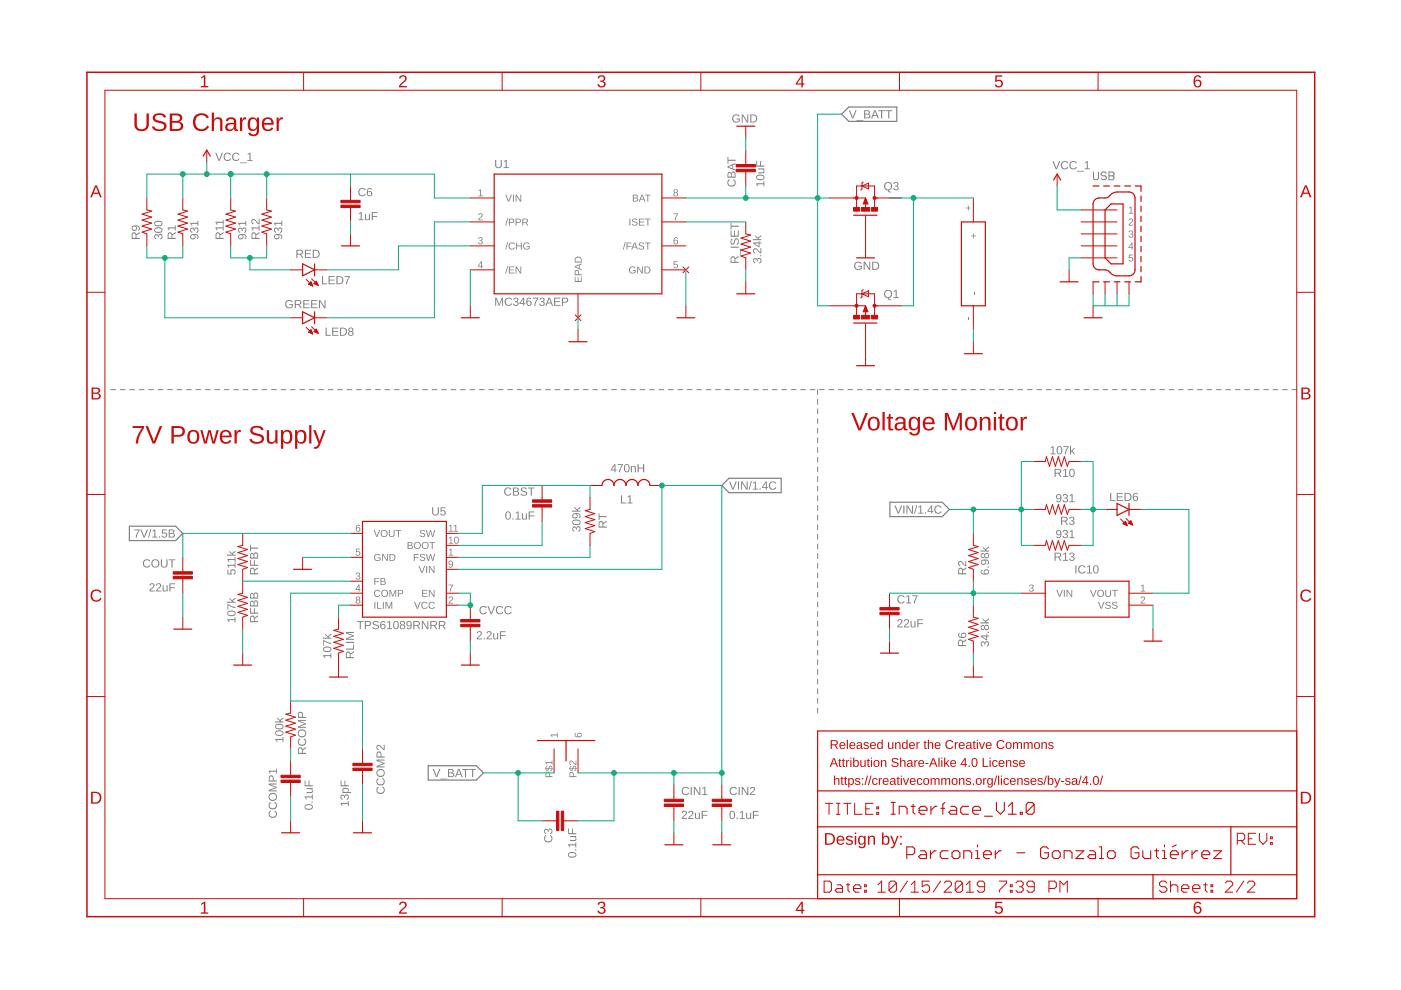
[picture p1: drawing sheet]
<svg xmlns="http://www.w3.org/2000/svg" width="297mm" height="210mm" viewBox="0 0 297 210" stroke-linecap="round" stroke-linejoin="round" font-family="sans-serif">
<g fill="#808080">
<path d="M159.8 54.9l.5-.2 .2 .4a.51 .51 0 0 1 .8-.3 .51 .51 0 0 1 .1 .8l-.4 .3v-.3a.35 .35 0 0 0 .3-.4 .35 .35 0 0 0-.6-.2l-.1 .4h-.2a.33 .33 0 0 0-.1-.4 .33 .33 0 0 0-.5 .2 .33 .33 0 0 0 .3 .4v.2l-.4-.3zM161.2 54.1h.2v.2h-.2zM159.8 52.8a1.1 1.1 0 0 1 1.3 .7l.1-.9h.2v1.1h-.3l-.5-.5a.37 .37 0 0 0-.5-.3 .37 .37 0 0 0-.1 .6l.1 .2-.4-.3zM159.7 51.4h1.2v-.2h.1v.2h.4v.2h-.4v.8h-.1l-1.2-.8zM159.9 51.6l1 .6v-.6zM160.1 49.9l.6 .5 .7-.6v.3l-.6 .4 .1 .2h.5v.2h-1.8v-.2h1.1l-.6-.6z"/>
<path d="M155.5 24.5a.9 .9 0 0 1 1.3 .1l-.2 .1a.68 .68 0 0 0-.9 0 .68 .68 0 0 0-.1 .9 .68 .68 0 0 0 .9 .1l.2-.4h-.6v-.2h.8v.6a.94 .94 0 0 1-1.4 .1 .94 .94 0 0 1 0-1.3zM157.3 24.3h.2l1 1.4-.1-1.4h.3v1.7h-.3l-.9-1.5v1.5h-.2zM159.1 24.3h.5a.86 .86 0 0 1 .9 .8 .86 .86 0 0 1-.8 .9h-.6zM159.3 24.5v1.3a.73 .73 0 0 0 1-.7 .73 .73 0 0 0-1-.6z"/>
<path d="M160.3 38.8h1.6v-.4h.2v1.1h-.2v-.4h-1.4l.3 .4h-.2zM160.4 37.3a1.02 1.02 0 0 1 1.7 .3 .95 .95 0 0 1-.9 .6 .95 .95 0 0 1-.9-.6zM160.5 37.4a.66 .66 0 0 0 .4 .6 .66 .66 0 0 0 .7-.1 .41 .41 0 0 0 .2-.5 .41 .41 0 0 0-.6-.2zM160.7 35.7h1.4v.2h-.3a.44 .44 0 0 1 .3 .5 .44 .44 0 0 1-.5 .4h-.9v-.3h.9a.32 .32 0 0 0 .3-.3 .32 .32 0 0 0-.4-.3h-.8zM160.3 34.1h.2v1h.7v-1h.2v1h.7v.2h-1.8z"/>
<path d="M223.1 34.2h.3l.6 1.5 .5-1.5h.3l-.7 1.7h-.3zM225.1 34.4a.86 .86 0 0 1 1.4 .2h-.2a.63 .63 0 0 0-1 0 .63 .63 0 0 0 .1 .9 .63 .63 0 0 0 .9-.1l.2 .1a.88 .88 0 0 1-1.3 .2 .88 .88 0 0 1-.1-1.3zM226.9 34.4a.86 .86 0 0 1 1.4 .2h-.2a.63 .63 0 0 0-1 0 .63 .63 0 0 0 .1 .9 .63 .63 0 0 0 .9-.1l.2 .1a.88 .88 0 0 1-1.3 .2 .88 .88 0 0 1-.1-1.3zM228.4 36.2h1.4v.2h-1.4zM230 34.4l.6-.2v1.5h.5v.2h-1.1v-.2h.4v-1.3l-.4 .3z"/>
<path d="M45.6 32.4h.3l.5 1.5 .6-1.5h.3l-.7 1.7h-.3zM47.6 32.6a.86 .86 0 0 1 1.4 .2l-.2 .1a.63 .63 0 0 0-1-.1 .63 .63 0 0 0 .1 1 .63 .63 0 0 0 .9-.2l.2 .1a.88 .88 0 0 1-1.3 .2 .88 .88 0 0 1-.1-1.3zM49.4 32.6a.86 .86 0 0 1 1.4 .2l-.2 .1a.63 .63 0 0 0-1-.1 .63 .63 0 0 0 .1 1 .63 .63 0 0 0 .9-.2l.2 .1a.88 .88 0 0 1-1.3 .2 .88 .88 0 0 1-.1-1.3zM50.8 34.4h1.5v.2h-1.5zM52.5 32.7l.6-.3v1.5h.4v.2h-1v-.2h.4v-1.3l-.4 .3z"/>
<path d="M105 63.1h.3l.5 1.5 .6-1.5h.3v1.7h-.2v-1.5l-.6 1.5h-.2l-.5-1.5v1.5h-.2zM107.2 63.3a.86 .86 0 0 1 1.4 .2l-.3 .1a.63 .63 0 0 0-.9-.1 .63 .63 0 0 0 .1 1 .63 .63 0 0 0 .9-.2l.2 .1a.88 .88 0 0 1-1.3 .3 .88 .88 0 0 1-.1-1.4zM109 63.2a.5 .5 0 0 1 .8 0 .5 .5 0 0 1-.3 .8 .51 .51 0 0 1 .3 .8 .51 .51 0 0 1-.9-.1l-.1-.3h.2a.35 .35 0 0 0 .5 .3 .35 .35 0 0 0 .1-.6h-.4v-.2a.33 .33 0 0 0 .5-.2 .33 .33 0 0 0-.3-.4 .33 .33 0 0 0-.4 .3l-.2-.1zM110.9 63.1h.2v1.2h.3v.1h-.3v.4h-.2v-.4h-.8zM110.9 63.4l-.6 .9h.6zM111.9 63.2l.1-.1a.5 .5 0 0 1 .7 .3l-.2 .1-.1-.2a.47 .47 0 0 0-.5 .2 .47 .47 0 0 0-.1 .5 .55 .55 0 0 1 .8 0 .55 .55 0 0 1-.2 .9 .55 .55 0 0 1-.8-.4v-.8zM111.8 64.3a.37 .37 0 0 0 .7 0 .37 .37 0 0 0-.7 0zM113 63.1h1.1l-.5 1.1-.1 .6h-.2v-.4l.6-1.1h-.9zM114.5 63.2a.5 .5 0 0 1 .8 0 .5 .5 0 0 1-.2 .8 .51 .51 0 0 1 .2 .8 .51 .51 0 0 1-.8-.1l-.2-.3h.2a.35 .35 0 0 0 .5 .3 .35 .35 0 0 0 .2-.6h-.5v-.2a.33 .33 0 0 0 .5-.2 .33 .33 0 0 0-.2-.4 .33 .33 0 0 0-.4 .3l-.3-.1zM116.3 63.1h.3l.7 1.7h-.3l-.2-.5h-.7l-.2 .5h-.3zM116.4 63.3l-.3 .9h.7zM117.5 63.1h1.3v.2h-1.1v.6h1v.1h-1v.6h1.1v.2h-1.3zM119.2 63.1h.7a.53 .53 0 0 1 .6 .5 .53 .53 0 0 1-.6 .6h-.5v.6h-.2zM119.4 63.3v.7l.7-.1a.35 .35 0 0 0 0-.6z"/>
<path d="M76.1 45.2l.6-.2v1.5h.4v.2h-1.1v-.2h.5v-1.3l-.4 .2zM77.4 45.4h.2v.8a.32 .32 0 0 0 .4 .4 .32 .32 0 0 0 .2-.5v-.7h.2v1.3h-.2v-.2a.44 .44 0 0 1-.5 .2 .44 .44 0 0 1-.3-.5zM78.8 45h1.2v.2h-.9v.6h.9v.2h-.9v.7h-.3z"/>
<path d="M75.7 131.7h1.4v.2h-.6v1.5h-.2v-1.5h-.6zM77.3 131.7h.8a.53 .53 0 0 1 .6 .5 .53 .53 0 0 1-.6 .5h-.5v.7h-.3zM77.6 131.9v.6h.7a.35 .35 0 0 0 0-.6zM79.2 131.8a.8 .8 0 0 1 1.1 .3h-.2a.4 .4 0 0 0-.5-.3 .4 .4 0 0 0-.3 .5l.2 .1a.57 .57 0 0 1 .7 .2 .57 .57 0 0 1-.2 .8h-.3a.63 .63 0 0 1-.8-.4l.2-.1a.46 .46 0 0 0 .6 .4 .46 .46 0 0 0 .3-.5l-.4-.2a.49 .49 0 0 1-.5-.2 .49 .49 0 0 1 .1-.6zM80.9 131.8l.1-.1a.5 .5 0 0 1 .7 .3h-.2l-.1-.1a.47 .47 0 0 0-.5 .1 .47 .47 0 0 0-.1 .5 .55 .55 0 0 1 .9 .1 .55 .55 0 0 1-.3 .8 .55 .55 0 0 1-.7-.4l-.1-.7zM80.8 132.8a.37 .37 0 0 0 .7 0 .37 .37 0 0 0-.7 0zM82.1 132l.6-.3v1.5h.4v.2h-1v-.2h.4v-1.3l-.4 .3zM83.6 131.8a.64 .64 0 0 1 .8 0 .64 .64 0 0 1 .1 .7 .64 .64 0 0 1-.6 .9 .64 .64 0 0 1-.5-.9zM83.8 131.9a.97 .97 0 0 0 .1 1.3 .86 .86 0 0 0 .1-1.4zM84.9 131.8a.51 .51 0 0 1 .8-.1 .51 .51 0 0 1 0 .7l-.1 .1a.5 .5 0 0 1 .1 .7 .5 .5 0 0 1-.7 0 .5 .5 0 0 1 .1-.7l-.3-.3zM85 132.1a.35 .35 0 0 0 .7 0 .35 .35 0 0 0-.7 0zM85 132.9a.36 .36 0 0 0 .7 0 .36 .36 0 0 0-.7 0zM86.3 131.8a.63 .63 0 0 1 .8 0 .63 .63 0 0 1 .2 .7 .63 .63 0 0 1-.3 .8 .63 .63 0 0 1-.8-.2l.2-.1 .1 .2a.48 .48 0 0 0 .5-.1 .48 .48 0 0 0 .1-.5 .55 .55 0 0 1-.8 0 .55 .55 0 0 1 0-.8zM86.3 132.3a.4 .4 0 0 0 .8 0 .4 .4 0 0 0-.8 0zM87.6 131.7h.8a.5 .5 0 0 1 .6 .4 .5 .5 0 0 1-.4 .6l.5 .7h-.3l-.4-.7h-.5v.7h-.3zM87.9 131.9v.6h.5a.32 .32 0 0 0 .4-.3 .32 .32 0 0 0-.4-.3zM89.4 131.7h.3l.9 1.5v-1.5h.2v1.7h-.3l-.9-1.5v1.5h-.2zM91.2 131.7h.8a.5 .5 0 0 1 .6 .4 .5 .5 0 0 1-.4 .6l.5 .7h-.3l-.4-.7h-.5v.7h-.3zM91.5 131.9v.6h.5a.32 .32 0 0 0 .4-.3 .32 .32 0 0 0-.4-.3zM93 131.7h.8a.5 .5 0 0 1 .6 .4 .5 .5 0 0 1-.4 .6l.5 .7h-.2l-.5-.7h-.5v.7h-.3zM93.3 131.9v.6h.5a.32 .32 0 0 0 .4-.3 .32 .32 0 0 0-.4-.3z"/>
<path d="M144.7 172a.55 .55 0 0 1 .9 .1 .55 .55 0 0 1-.3 .9l-.5 .5h.9v.1h-1.2l.1-.2 .5-.5a.37 .37 0 0 0 .3-.5 .37 .37 0 0 0-.6-.1l-.3 .1zM146.1 172a.55 .55 0 0 1 .9 .1 .55 .55 0 0 1-.3 .9l-.5 .5h.9v.1h-1.2l.1-.2 .5-.5a.37 .37 0 0 0 .3-.5 .37 .37 0 0 0-.6-.1l-.3 .1zM147.3 172.3h.3v.9a.32 .32 0 0 0 .3 .3 .32 .32 0 0 0 .3-.4v-.8h.2v1.3h-.2v-.2a.44 .44 0 0 1-.5 .3 .44 .44 0 0 1-.4-.5zM148.8 171.9h1.2v.2h-1v.7h1v.2h-1v.6h-.2z"/>
<path d="M101.2 133.9a.55 .55 0 0 1 .9 .2 .55 .55 0 0 1-.3 .8l-.5 .5h.9v.2h-1.1v-.3l.5-.5a.37 .37 0 0 0 .3-.5 .37 .37 0 0 0-.6-.1l-.2 .1zM102.5 135.3h.3v.3h-.3zM103.3 133.9a.55 .55 0 0 1 .9 .2 .55 .55 0 0 1-.3 .8l-.5 .5h.9v.2h-1.2l.1-.3 .5-.5a.37 .37 0 0 0 .3-.5 .37 .37 0 0 0-.6-.1l-.2 .1zM104.6 134.2h.2v.9a.32 .32 0 0 0 .3 .3 .32 .32 0 0 0 .3-.4v-.8h.2v1.4h-.2v-.3a.44 .44 0 0 1-.5 .3 .44 .44 0 0 1-.3-.5zM106 133.8h1.2v.2h-1v.7h1v.2h-1v.7h-.2z"/>
<path d="M154.9 172a.64 .64 0 0 1 .8 .1 .64 .64 0 0 1 .2 .7 .64 .64 0 0 1-.6 .9 .64 .64 0 0 1-.6-.9zM155.1 172.1a.97 .97 0 0 0 .2 1.4 .86 .86 0 0 0 0-1.4zM156.2 173.4h.2v.2h-.2zM156.9 172.2l.6-.3v1.6h.4v.1h-1.1v-.1h.5v-1.4l-.4 .3zM158.2 172.3h.2v.9a.32 .32 0 0 0 .4 .3 .32 .32 0 0 0 .2-.4v-.8h.2l.1 1.3h-.3v-.2a.44 .44 0 0 1-.5 .3 .44 .44 0 0 1-.3-.5zM159.6 171.9h1.2v.2h-.9v.7h.9v.2h-.9v.6h-.3z"/>
<path d="M107.4 108.5a.64 .64 0 0 1 .7 .1 .64 .64 0 0 1 .2 .7 .64 .64 0 0 1-.6 .9 .64 .64 0 0 1-.6-.9zM107.6 108.6a.97 .97 0 0 0 .1 1.4 .86 .86 0 0 0 0-1.4zM108.6 109.9h.3v.3h-.3zM109.4 108.7l.6-.3v1.6h.4v.2h-1.1v-.2h.4v-1.3l-.3 .2zM110.7 108.8h.2v.9a.32 .32 0 0 0 .3 .3 .32 .32 0 0 0 .3-.4v-.8h.2v1.4h-.2v-.3a.44 .44 0 0 1-.5 .3 .44 .44 0 0 1-.3-.5zM112.1 108.4h1.2v.2h-1v.7h1v.2h-1v.7h-.2z"/>
<path d="M121.4 111.7l.5-.1 .3 .4a.51 .51 0 0 1 .7-.4 .51 .51 0 0 1 .1 .8l-.4 .3v-.2a.35 .35 0 0 0 .3-.5 .35 .35 0 0 0-.5-.1l-.1 .4h-.2a.33 .33 0 0 0-.2-.5 .33 .33 0 0 0-.4 .3 .33 .33 0 0 0 .3 .4v.2l-.4-.3zM121.4 110.4a1.02 1.02 0 0 1 1.7 .4 .95 .95 0 0 1-.9 .5 .95 .95 0 0 1-.9-.6zM121.5 110.6a.66 .66 0 0 0 .4 .6 .66 .66 0 0 0 .7-.1 .41 .41 0 0 0 .2-.6 .41 .41 0 0 0-.6-.1zM121.4 109a1.03 1.03 0 0 1 1.7 .4l-.1 .3-.3 .2v-.2l.2-.1a.48 .48 0 0 0-.2-.5 .48 .48 0 0 0-.5-.1 .56 .56 0 0 1 .1 .8 .56 .56 0 0 1-.8 0 .56 .56 0 0 1-.1-.8zM121.5 109.4a.4 .4 0 0 0 .8 0 .4 .4 0 0 0-.8 0zM121.8 107.4l.5 .6 .8-.6v.3l-.6 .4 .1 .2h.5v.2h-1.8v-.2h1.1l-.6-.6z"/>
<path d="M130.3 98.4h.2v1.2h.2v.1h-.2v.4h-.2v-.4h-.8zM130.3 98.7l-.6 .9h.6zM130.9 98.4h1.2l-.5 1.1-.1 .6h-.2v-.4l.6-1.1h-1zM132.6 98.5a.64 .64 0 0 1 .7 0 .64 .64 0 0 1 .2 .8 .64 .64 0 0 1-.6 .9 .64 .64 0 0 1-.6-.9zM132.7 98.6a.97 .97 0 0 0 .2 1.4 .86 .86 0 0 0 0-1.4zM133.8 98.8h.2v.2a.44 .44 0 0 1 .5-.2 .44 .44 0 0 1 .3 .5v.8h-.2v-.8a.32 .32 0 0 0-.4-.4 .32 .32 0 0 0-.2 .5v.7h-.2zM135.2 98.4h.2v.7h.9v-.7h.3v1.7h-.3v-.8h-.9v.8h-.2z"/>
<path d="M48.2 120.8h.2v.8h.5a.59 .59 0 0 1 .3-.8 .59 .59 0 0 1 .8 .3 .59 .59 0 0 1-.5 .8v-.2a.38 .38 0 0 0 .2-.6 .38 .38 0 0 0-.6-.1 .38 .38 0 0 0 0 .6v.2h-.9zM48.2 119.7h1.5v-.4h.2v1.1h-.2v-.4h-1.3l.3 .3h-.2zM48.2 118.5h1.5v-.4h.2v1.1h-.2v-.4h-1.3l.3 .3h-.2zM48.6 116.8l.6 .5 .7-.6v.3l-.6 .4 .2 .2h.4v.2h-1.8v-.2h1.2l-.7-.6z"/>
<path d="M48.2 131.3h1.5v-.4h.2v1h-.2v-.4h-1.3l.3 .4h-.2zM48.3 129.7a1.02 1.02 0 0 1 1.7 .3 .95 .95 0 0 1-.9 .6 .95 .95 0 0 1-.9-.6zM48.4 129.9a.66 .66 0 0 0 .4 .6 .66 .66 0 0 0 .7-.1 .41 .41 0 0 0 .2-.6 .41 .41 0 0 0-.6-.1zM48.2 128.1l1.1 .5 .6 .1v.2l-.7-.1-.8-.5v.9h-.2zM48.6 126.7l.6 .6 .7-.6v.3l-.6 .4 .2 .2h.4v.2h-1.8v-.2h1.2l-.7-.6z"/>
<path d="M58.4 156.7h1.5v-.4h.2v1h-.2v-.4h-1.3l.3 .4h-.2zM58.4 155.1a1.02 1.02 0 0 1 1.7 .3 .95 .95 0 0 1-.9 .6 .95 .95 0 0 1-.9-.6zM58.6 155.3a.66 .66 0 0 0 .3 .5 .66 .66 0 0 0 .7 0 .41 .41 0 0 0 .3-.6 .41 .41 0 0 0-.7-.1zM58.4 153.7a1.02 1.02 0 0 1 1.7 .4 .95 .95 0 0 1-.9 .5 .95 .95 0 0 1-.9-.6zM58.6 153.9a.66 .66 0 0 0 .3 .6 .66 .66 0 0 0 .7-.1 .41 .41 0 0 0 .3-.6 .41 .41 0 0 0-.7-.1zM58.8 152.1l.5 .6 .8-.6v.3l-.6 .4 .1 .2h.5v.2h-1.8v-.2h1.1l-.6-.6z"/>
<path d="M64.7 170.8a1.02 1.02 0 0 1 1.6 .3 .95 .95 0 0 1-.9 .6 .95 .95 0 0 1-.8-.6zM64.8 170.9a.66 .66 0 0 0 .4 .6 .66 .66 0 0 0 .7-.1 .41 .41 0 0 0 .2-.6 .41 .41 0 0 0-.6-.1zM66 169.9h.3v.3h-.3zM64.6 168.9h1.5v-.5h.2v1.1h-.2v-.4h-1.3l.3 .4h-.2zM65 167.1h1.3v.2h-.2a.44 .44 0 0 1 .2 .5 .44 .44 0 0 1-.4 .4h-.9v-.3h.8a.32 .32 0 0 0 .4-.3 .32 .32 0 0 0-.4-.3h-.8zM64.6 165.5h.2v1h.6v-1h.2v1h.7v.2h-1.7z"/>
<path d="M72.2 170.2h1.5v-.4h.2v1.1h-.2v-.4h-1.3l.3 .3h-.2zM72.3 168.6l.5-.1 .2 .3a.51 .51 0 0 1 .8-.3 .51 .51 0 0 1 .1 .8l-.4 .3v-.2a.35 .35 0 0 0 .3-.5 .35 .35 0 0 0-.6-.1v.4h-.2a.33 .33 0 0 0-.2-.5 .33 .33 0 0 0-.5 .2 .33 .33 0 0 0 .4 .5l-.1 .2-.4-.4zM72.8 167.1a.67 .67 0 0 1 .8 0 .67 .67 0 0 1 .3 .7l-.2 .1h.7v.2l-1.8 .1v-.3h.2l-.2-.4zM72.9 167.3a.37 .37 0 0 0-.1 .5 .37 .37 0 0 0 .5 .1l.4-.1 .1-.4-.3-.1zM72.2 165.5h.2v1h.6v-1h.2v1h.7v.2h-1.7z"/>
<path d="M68.5 138.9h1.6v-.4h.1v1.1h-.1v-.5h-1.4l.3 .4h-.2zM68.6 137.3a1.02 1.02 0 0 1 1.7 .4 .95 .95 0 0 1-.9 .6 .95 .95 0 0 1-.9-.6zM68.7 137.5a.66 .66 0 0 0 .4 .6 .66 .66 0 0 0 .7-.1 .41 .41 0 0 0 .2-.6 .41 .41 0 0 0-.6-.1zM68.5 135.7l1.1 .5 .6 .1v.2l-.6-.1-.9-.5v.9h-.2zM68.9 134.4l.6 .5 .7-.6v.3l-.6 .4 .2 .2h.4v.2h-1.8v-.2h1.2l-.7-.6z"/>
<path d="M31.8 123.8a.55 .55 0 0 1 .9 .1 .55 .55 0 0 1-.3 .8l-.5 .5h.9v.2h-1.1v-.3l.5-.5a.37 .37 0 0 0 .3-.5 .37 .37 0 0 0-.6-.1l-.2 .1zM33.2 123.8a.55 .55 0 0 1 .9 .1 .55 .55 0 0 1-.3 .8l-.5 .5h.9v.2h-1.1v-.3l.5-.5a.37 .37 0 0 0 .3-.5 .37 .37 0 0 0-.6-.1l-.2 .1zM34.5 124.1h.2v.8a.32 .32 0 0 0 .4 .4 .32 .32 0 0 0 .2-.5v-.7h.2v1.3h-.2v-.2a.44 .44 0 0 1-.5 .2 .44 .44 0 0 1-.3-.4zM35.9 123.7h1.2v.2h-1v.6h1v.2h-1v.7h-.2z"/>
<path d="M40.4 49.9a1.03 1.03 0 0 1 1.7 .3l-.1 .3-.3 .2v-.2l.2-.1a.48 .48 0 0 0-.2-.5 .48 .48 0 0 0-.5-.1 .56 .56 0 0 1 .1 .8 .56 .56 0 0 1-.8 0 .56 .56 0 0 1-.1-.7zM40.5 50.2a.4 .4 0 0 0 .8 0 .4 .4 0 0 0-.8 0zM40.4 48.4l.5-.1 .3 .3a.51 .51 0 0 1 .7-.3 .51 .51 0 0 1 .1 .8l-.4 .3v-.2a.35 .35 0 0 0 .3-.5 .35 .35 0 0 0-.5-.2l-.1 .5h-.2a.33 .33 0 0 0-.2-.5 .33 .33 0 0 0-.4 .2 .33 .33 0 0 0 .3 .4v.3l-.5-.4zM40.3 47.2h1.6v-.4h.2v1.1h-.2v-.4h-1.4l.3 .4h-.2z"/>
<path d="M50.6 49.9a1.03 1.03 0 0 1 1.6 .3v.3l-.3 .2-.1-.2 .2-.1a.48 .48 0 0 0-.1-.5 .48 .48 0 0 0-.5-.1 .56 .56 0 0 1 0 .8 .56 .56 0 0 1-.8 0 .56 .56 0 0 1 0-.7zM50.7 50.2a.4 .4 0 0 0 .8 0 .4 .4 0 0 0-.8 0zM50.6 48.4l.5-.1 .2 .3a.51 .51 0 0 1 .8-.3 .51 .51 0 0 1 .1 .8l-.4 .3v-.2a.35 .35 0 0 0 .3-.5 .35 .35 0 0 0-.6-.2l-.1 .5h-.2a.33 .33 0 0 0-.1-.5 .33 .33 0 0 0-.5 .2 .33 .33 0 0 0 .3 .4v.3l-.4-.4zM50.5 47.2h1.5v-.4h.2v1.1h-.2v-.4h-1.3l.3 .4h-.2z"/>
<path d="M120.5 180.9a1.02 1.02 0 0 1 1.7 .4 .95 .95 0 0 1-.9 .5 .95 .95 0 0 1-.9-.6zM120.7 181.1a.66 .66 0 0 0 .3 .6 .66 .66 0 0 0 .7-.1 .41 .41 0 0 0 .2-.6 .41 .41 0 0 0-.6-.1zM121.9 180.1h.3v.2h-.3zM120.5 179h1.5v-.4h.2v1.1h-.2v-.5h-1.3l.2 .4h-.2zM120.9 177.3h1.3v.2h-.2a.44 .44 0 0 1 .2 .5 .44 .44 0 0 1-.5 .3h-.8v-.2h.8a.32 .32 0 0 0 .4-.4 .32 .32 0 0 0-.5-.2h-.7zM120.5 175.7h.2v.9h.6v-.9h.2v.9h.7v.3h-1.7z"/>
<path d="M224.1 104.9a.63 .63 0 0 1 .7-.1 .63 .63 0 0 1 .3 .8 .63 .63 0 0 1-.3 .8 .63 .63 0 0 1-.9-.3h.2l.2 .2a.48 .48 0 0 0 .4-.2 .48 .48 0 0 0 .1-.4 .55 .55 0 0 1-.8 0 .55 .55 0 0 1 .1-.8zM224 105.3a.4 .4 0 0 0 .8 0 .4 .4 0 0 0-.8 0zM225.5 104.9a.5 .5 0 0 1 .8-.1 .5 .5 0 0 1-.3 .8 .51 .51 0 0 1 .3 .8 .51 .51 0 0 1-.8 0l-.2-.4h.2a.35 .35 0 0 0 .5 .3 .35 .35 0 0 0 .1-.5l-.4-.1v-.2a.33 .33 0 0 0 .5-.1 .33 .33 0 0 0-.3-.5 .33 .33 0 0 0-.4 .3h-.2zM226.8 105l.6-.2v1.5h.4v.2h-1v-.2h.4v-1.3l-.4 .3z"/>
<path d="M222.8 94.9l.6-.3v1.5h.4v.2h-1.1v-.2h.5v-1.3l-.4 .3zM224.3 94.7a.64 .64 0 0 1 .7 0 .64 .64 0 0 1 .2 .8 .64 .64 0 0 1-.6 .9 .64 .64 0 0 1-.6-.9zM224.4 94.8a.97 .97 0 0 0 .2 1.4 .86 .86 0 0 0 0-1.4zM225.4 94.6h1.2l-.5 1.1-.1 .6h-.2v-.4l.6-1.1h-1zM226.9 94.5h.2v1.1l.6-.6h.2l-.5 .6 .6 .7h-.3l-.4-.6-.2 .2v.4h-.2z"/>
<path d="M208.1 120.8l.2-.1v.3l-.1 .1a.47 .47 0 0 0 .1 .4 .47 .47 0 0 0 .5 .1 .55 .55 0 0 1 .1-.8 .55 .55 0 0 1 .8 .2 .55 .55 0 0 1-.4 .8 .87 .87 0 0 1-.9 0 .87 .87 0 0 1-.4-.8zM208.7 121.3a.4 .4 0 0 0 .8 0 .4 .4 0 0 0-.8 0zM209.4 120.1h.3v.3h-.3zM208 118.9a1.03 1.03 0 0 1 1.7 .3l-.1 .4-.3 .1v-.2l.2-.1a.48 .48 0 0 0-.2-.5 .48 .48 0 0 0-.5-.1 .56 .56 0 0 1 .1 .8 .56 .56 0 0 1-.8 .1 .56 .56 0 0 1-.1-.8zM208.1 119.2a.4 .4 0 0 0 .8 0 .4 .4 0 0 0-.8 0zM208 117.4l.5-.1 .3 .3a.5 .5 0 0 1 .7-.2 .5 .5 0 0 1 0 .8 .5 .5 0 0 1-.7-.2 .47 .47 0 0 1-.7 .3 .47 .47 0 0 1-.1-.7zM208.1 117.8a.32 .32 0 0 0 .6 0 .32 .32 0 0 0-.6 0zM208.8 117.8a.36 .36 0 0 0 .7 0 .36 .36 0 0 0-.7 0zM208.3 115.9l.6 .5 .8-.5v.2l-.6 .5 .1 .1h.5v.2h-1.8v-.2h1.1l-.7-.6z"/>
<path d="M208 136.1l.5-.1 .3 .3a.51 .51 0 0 1 .7-.3 .51 .51 0 0 1 .1 .8l-.4 .3v-.2a.35 .35 0 0 0 .3-.5 .35 .35 0 0 0-.5-.1l-.1 .4h-.2a.33 .33 0 0 0-.2-.5 .33 .33 0 0 0-.4 .3 .33 .33 0 0 0 .3 .4v.2l-.4-.4zM208 134.7h1.1v-.2h.2v.2h.4v.3h-.4v.8h-.2l-1.1-.8zM208.2 135l.9 .6v-.6zM209.4 134h.3v.2h-.3zM208 132.6l.5-.1 .3 .3a.5 .5 0 0 1 .7-.1 .5 .5 0 0 1 0 .7 .5 .5 0 0 1-.7-.1 .47 .47 0 0 1-.7 .2 .47 .47 0 0 1-.1-.7zM208.1 133a.32 .32 0 0 0 .6 0 .32 .32 0 0 0-.6 0zM208.8 133a.36 .36 0 0 0 .7 0 .36 .36 0 0 0-.7 0zM208.3 131.1l.6 .6 .8-.6v.3l-.6 .4 .1 .2h.5v.2h-1.8v-.2h1.1l-.7-.6z"/>
<path d="M190.4 131.4a.55 .55 0 0 1 .9 .1 .55 .55 0 0 1-.3 .8l-.5 .5h.9v.2h-1.2l.1-.3 .5-.4a.37 .37 0 0 0 .3-.6 .37 .37 0 0 0-.6-.1l-.3 .1zM191.8 131.4a.55 .55 0 0 1 .9 .1 .55 .55 0 0 1-.3 .8l-.5 .5h.9v.2h-1.2l.1-.3 .5-.4a.37 .37 0 0 0 .3-.6 .37 .37 0 0 0-.6-.1l-.3 .1zM193.1 131.7h.2v.8a.32 .32 0 0 0 .3 .4 .32 .32 0 0 0 .3-.4v-.8h.2v1.3h-.2v-.2a.44 .44 0 0 1-.5 .2 .44 .44 0 0 1-.3-.4zM194.5 131.3h1.2v.2h-1v.6h1v.2h-1v.7h-.2z"/>
<path d="M181.3 55.7a.9 .9 0 0 1 1.4 .2h-.2a.68 .68 0 0 0-1 0 .68 .68 0 0 0 0 1 .68 .68 0 0 0 .9 0l.1-.3h-.5v-.2h.7v.6a.94 .94 0 0 1-1.3 .1 .94 .94 0 0 1-.1-1.4zM183.1 55.5h.3l.9 1.5v-1.5h.2v1.7h-.3l-.9-1.4v1.4h-.2zM184.9 55.5h.6a.86 .86 0 0 1 .9 .8 .86 .86 0 0 1-.8 .9h-.7zM185.2 55.7v1.3a.73 .73 0 0 0 1-.6 .73 .73 0 0 0-1-.7z"/>
<path d="M32.8 49.8l.5-.1 .3 .3a.51 .51 0 0 1 .7-.3 .51 .51 0 0 1 .1 .8l-.4 .3v-.3a.35 .35 0 0 0 .3-.4 .35 .35 0 0 0-.6-.2v.5h-.2a.33 .33 0 0 0-.2-.5 .33 .33 0 0 0-.4 .2 .33 .33 0 0 0 .3 .4l-.1 .2-.4-.3zM32.8 48.4a1.02 1.02 0 0 1 1.7 .4 .95 .95 0 0 1-.9 .6 .95 .95 0 0 1-.9-.6zM32.9 48.6a.66 .66 0 0 0 .4 .6 .66 .66 0 0 0 .7-.1 .41 .41 0 0 0 .2-.6 .41 .41 0 0 0-.6-.1zM32.8 47.1a1.02 1.02 0 0 1 1.7 .3 .95 .95 0 0 1-.9 .6 .95 .95 0 0 1-.9-.6zM32.9 47.2a.66 .66 0 0 0 .4 .6 .66 .66 0 0 0 .7-.1 .41 .41 0 0 0 .2-.6 .41 .41 0 0 0-.6-.1z"/>
<path d="M58.2 49.9a1.03 1.03 0 0 1 1.7 .3l-.1 .3-.3 .2v-.2l.1-.1a.48 .48 0 0 0-.1-.5 .48 .48 0 0 0-.5-.1 .56 .56 0 0 1 0 .8 .56 .56 0 0 1-.8 0 .56 .56 0 0 1 0-.7zM58.3 50.2a.4 .4 0 0 0 .8 0 .4 .4 0 0 0-.8 0zM58.2 48.4l.5-.1 .3 .3a.51 .51 0 0 1 .7-.3 .51 .51 0 0 1 .1 .8l-.4 .3v-.2a.35 .35 0 0 0 .3-.5 .35 .35 0 0 0-.6-.2v.5h-.2a.33 .33 0 0 0-.2-.5 .33 .33 0 0 0-.4 .2 .33 .33 0 0 0 .3 .4l-.1 .3-.4-.4zM58.1 47.2h1.5v-.4h.2v1.1h-.2v-.4h-1.3l.3 .4h-.2z"/>
<path d="M224.1 112.5a.63 .63 0 0 1 .7 0 .63 .63 0 0 1 .3 .7 .63 .63 0 0 1-.3 .8 .63 .63 0 0 1-.9-.2l.2-.1 .2 .2a.48 .48 0 0 0 .4-.1 .48 .48 0 0 0 .1-.5 .55 .55 0 0 1-.8 0 .55 .55 0 0 1 .1-.8zM224 113a.4 .4 0 0 0 .8 0 .4 .4 0 0 0-.8 0zM225.5 112.5a.5 .5 0 0 1 .8-.1 .5 .5 0 0 1-.3 .8 .51 .51 0 0 1 .3 .8 .51 .51 0 0 1-.8 0l-.2-.3 .2-.1a.35 .35 0 0 0 .5 .3 .35 .35 0 0 0 .1-.5l-.4-.1v-.2a.33 .33 0 0 0 .5-.1 .33 .33 0 0 0-.3-.5 .33 .33 0 0 0-.4 .3h-.2zM226.8 112.7l.6-.3v1.5h.4v.2h-1v-.2h.4v-1.3l-.4 .3z"/>
<path d="M62.8 53h.8a.5 .5 0 0 1 .6 .4 .5 .5 0 0 1-.4 .5l.5 .8h-.3l-.4-.7h-.5v.7h-.3zM63.1 53.1v.7h.5a.32 .32 0 0 0 .4-.3 .32 .32 0 0 0-.4-.4zM64.6 53h1.3v.2h-1v.5h1v.2h-1v.6h1.1v.2h-1.4zM66.3 53h.6a.86 .86 0 0 1 .9 .8 .86 .86 0 0 1-.9 .9h-.6zM66.5 53.1v1.4a.73 .73 0 0 0 1-.7 .73 .73 0 0 0-1-.7z"/>
<path d="M60.7 63.8a.9 .9 0 0 1 1.4 .2l-.3 .1a.68 .68 0 0 0-.9-.1 .68 .68 0 0 0-.1 1 .68 .68 0 0 0 1 .1l.1-.4h-.5v-.2h.7v.6a.94 .94 0 0 1-1.3 .1 .94 .94 0 0 1-.1-1.4zM62.5 63.6h.8a.5 .5 0 0 1 .6 .4 .5 .5 0 0 1-.4 .6l.5 .7h-.3l-.4-.7h-.6v.7h-.2zM62.7 63.8v.6h.6a.32 .32 0 0 0 .4-.3 .32 .32 0 0 0-.4-.3zM64.3 63.6h1.3v.2h-1.1v.6h1v.2h-1v.6h1.1v.1h-1.3zM66 63.6h1.3v.2h-1.1v.6h1v.2h-1v.6h1.1v.1h-1.3zM67.6 63.6h.3l.9 1.5v-1.5h.2v1.7h-.3l-.9-1.4v1.4h-.2z"/>
</g>
<g fill="none" stroke="#808080" stroke-width=".21">
<path d="M23.5 82.6h1M25.5 82.6h1M27.5 82.6h1M29.5 82.6h1M31.5 82.6h1M33.5 82.6h1M35.5 82.6h1M37.5 82.6h1M39.5 82.6h1.1M41.6 82.6h.9M43.6 82.6h1M45.6 82.6h1"/>
<path d="M47.6 82.6h1M49.6 82.6h1M51.6 82.6h1M53.6 82.6h1M55.6 82.6h1M57.6 82.6h1M59.6 82.6h1M61.6 82.6h1M63.6 82.6h1M65.6 82.6h1M67.6 82.6h1M69.6 82.6h1"/>
<path d="M71.6 82.6h1M73.6 82.6h1M75.6 82.6h1M77.6 82.6h1M79.6 82.6h1M81.6 82.6h1M83.6 82.6h1M85.6 82.6h1M87.6 82.6h1M89.6 82.6h1M91.6 82.6h1M93.6 82.6h1"/>
<path d="M95.6 82.6h1M97.6 82.6h1M99.7 82.6h.9M101.6 82.6h1.1M103.7 82.6h.9M105.7 82.6h1M107.7 82.6h1M109.7 82.6h1M111.7 82.6h1M113.7 82.6h1M115.7 82.6h1M117.7 82.6h1"/>
<path d="M119.7 82.6h1M121.7 82.6h1M123.7 82.6h1M125.7 82.6h1M127.7 82.6h1M129.7 82.6h1M131.7 82.6h1M133.7 82.6h1M135.7 82.6h1M137.7 82.6h1M139.7 82.6h1M141.7 82.6h1"/>
<path d="M143.7 82.6h1M145.7 82.6h1M147.7 82.6h1M149.7 82.6h1M151.7 82.6h1M153.7 82.6h1M155.7 82.6h1M157.7 82.6h1M159.7 82.6h1M161.8 82.6h1M163.7 82.6h1.1M165.8 82.6h1"/>
<path d="M167.8 82.6h1M169.8 82.6h1M171.8 82.6h1M173.4 82.6v1.1M173.4 84.7v1M173.4 86.7v1.1M173.4 88.8v1M173.4 90.8v1M173.4 92.8v1.1M173.4 94.9v1M173.4 96.9v1.1M173.4 99v1"/>
<path d="M173.8 82.6h1M175.8 82.6h1M177.8 82.6h1M179.8 82.6h1M181.8 82.6h1M183.8 82.6h1M185.8 82.6h1M187.8 82.6h1M189.8 82.6h1M191.8 82.6h1M193.8 82.6h1M195.8 82.6h1"/>
<path d="M197.8 82.6h1M199.8 82.6h1M201.8 82.6h1M203.8 82.6h1M205.8 82.6h1M207.8 82.6h1M209.8 82.6h1M211.8 82.6h1M213.8 82.6h1M215.8 82.6h1M217.8 82.6h1M219.8 82.6h1.1"/>
<path d="M221.8 82.6h1M223.9 82.6h1M225.8 82.6h1.1M227.9 82.6h1M229.8 82.6h1.1M231.9 82.6h1M233.9 82.6h1M235.9 82.6h1M237.9 82.6h1M239.9 82.6h1M241.9 82.6h1M243.9 82.6h1"/>
<path d="M245.9 82.6h1M247.9 82.6h1M249.9 82.6h1M251.9 82.6h1M253.9 82.6h1M255.9 82.6h1M257.9 82.6h1M259.9 82.6h1M261.9 82.6h1M263.9 82.6h1M265.9 82.6h1M267.9 82.6h1"/>
<path d="M269.9 82.6h1M271.9 82.6h1M273.9 82.6h1M173.4 101v1.1M173.4 103.1v1M173.4 105.1v1.1M173.4 107.2v1M173.4 109.2v1.1M173.4 111.3v1M173.4 113.3v1M173.4 115.4v1M173.4 117.4v1"/>
<path d="M173.4 119.4v1.1M173.4 121.5v1M173.4 123.5v1.1M173.4 125.6v1M173.4 127.6v1.1M173.4 129.7v1M173.4 131.7v1.1M173.4 133.8v1M173.4 135.8v1.1M173.4 137.9v1M173.4 139.9v1M173.4 141.9v1.1"/>
<path d="M173.4 144v1M173.4 146v1.1M173.4 148.1v1M173.4 150.1v1.1"/>
</g>
<g fill="#808080">
<path d="M239.4 44.1l.5-.3v1.3h.4v.2h-1v-.2h.4v-1.1l-.3 .2z"/>
<path d="M239.4 46.4a.5 .5 0 0 1 .8 .3 .5 .5 0 0 1-.4 .6l-.3 .4h.8v.1h-1l.5-.7a.3 .3 0 0 0 .2-.5 .3 .3 0 0 0-.5 .1h-.2z"/>
<path d="M239.4 49a.43 .43 0 0 1 .7-.1 .43 .43 0 0 1-.2 .7 .39 .39 0 0 1 .4 .5 .39 .39 0 0 1-.5 .3l-.5-.2v-.2h.2a.3 .3 0 0 0 .4 .2 .3 .3 0 0 0 .1-.4l-.4-.1v-.2a.29 .29 0 0 0 .4-.1 .29 .29 0 0 0-.2-.4 .29 .29 0 0 0-.3 .3h-.2z"/>
<path d="M239.4 54h.8v.1h-.7v.5a.5 .5 0 0 1 .7 .2 .5 .5 0 0 1-.3 .7 .5 .5 0 0 1-.6-.4l.5 .2a.34 .34 0 0 0 .3-.5 .34 .34 0 0 0-.6 0h-.2z"/>
<path d="M155 54.5l.6-.1 .3 .3 .7-.4v.2l-.7 .5v.5h.7v.2h-1.7zM155.2 54.7l-.1 .8h.6l-.1-.8zM157 52.7h.1v1.5h-.1zM154.9 52.3h1.7v.2h-1.7zM155.1 50.6h.2v.2a.4 .4 0 0 0-.3 .5 .4 .4 0 0 0 .5 .2l.1-.1a.57 .57 0 0 1 .2-.8 .57 .57 0 0 1 .8 .2v.4a.63 .63 0 0 1-.4 .8v-.3a.46 .46 0 0 0 .3-.5 .46 .46 0 0 0-.5-.4l-.2 .5a.53 .53 0 0 1-.6 .6 .53 .53 0 0 1-.3-.9zM154.9 48.9h.2v1.1h.5v-1h.2v1h.6v-1.2h.2v1.4h-1.7zM154.9 47.3h.2v.6h1.5v.2h-1.5v.6h-.2z"/>
<path d="M154.5 38.1l.1-.1 .1 .2a.63 .63 0 0 0 0 1 .63 .63 0 0 0 .9-.1 .63 .63 0 0 0-.2-.9l.1-.2a.87 .87 0 0 1 .3 1.2 .87 .87 0 0 1-1.3 .2 .87 .87 0 0 1 0-1.3zM154.4 36.5h.4l.3 .3a.47 .47 0 0 1 .5-.4 .47 .47 0 0 1 .4 .6v.7h-1.8zM154.5 36.8l-.1 .7h.6l-.1-.7zM155.3 36.6l-.1 .9h.6l-.1-.8zM154.2 35.3l1.8-.7v.2l-.5 .2v.8l.5 .2v.2l-1.8-.7zM154.4 35.4l.9 .3v-.6zM154.2 33.3h.2v.6h1.6v.2h-1.6v.6h-.2z"/>
<path d="M239.9 51.4h.2v1h.2v.2h-.2v.3h-.2v-.3h-.7zM239.9 51.6l-.5 .8h.5z"/>
</g>
<path d="M231.8 36.5v1.3l.3 .3h.5l.3-.3v-1.3M234.6 36.7l-.3-.2h-.6l-.2 .2v.3l.2 .3h.6l.3 .2v.3l-.3 .3h-.6l-.2-.3M235.1 36.5h.8l.3 .2v.3l-.3 .3 .3 .2v.3l-.3 .3h-.8zM235.1 37.3h.8" fill="none" stroke="#808080" stroke-width=".21"/>
<g fill="#808080">
<path d="M205.9 49.9h.4v-.4h.2v.4h.4v.2h-.4v.4h-.2v-.4h-.4z"/>
<path d="M204.8 44h.4v-.4h.2v.4h.4v.2h-.4v.4h-.2v-.4h-.4z"/>
<path d="M206.5 61.9h.1v.5h-.1z"/>
<path d="M205.4 67.3h.1v.5h-.1z"/>
<path d="M116.8 155.7h1.3v-.3h.1v.9h-.1v-.4h-1.1l.2 .4h-.2z"/>
<path d="M101.5 40.4l.5-.2v1.3h.3v.1h-.9v-.1h.4v-1.2l-.3 .3z"/>
<path d="M101.5 45.3a.5 .5 0 0 1 .8 .2 .5 .5 0 0 1-.4 .7l-.3 .3h.7v.2h-.9l.5-.7a.3 .3 0 0 0 .2-.5 .3 .3 0 0 0-.5 .1h-.2z"/>
<path d="M101.5 50.4a.43 .43 0 0 1 .7 0 .43 .43 0 0 1-.2 .6 .39 .39 0 0 1 .4 .5 .39 .39 0 0 1-.5 .3l-.5-.2-.1-.2h.2a.3 .3 0 0 0 .4 .3 .3 .3 0 0 0 .2-.5l-.4-.1v-.1a.29 .29 0 0 0 .4-.2 .29 .29 0 0 0-.2-.4 .29 .29 0 0 0-.3 .3h-.2z"/>
<path d="M142.9 55.4h.8v.2h-.7v.4a.5 .5 0 0 1 .7 .2 .5 .5 0 0 1-.3 .7 .5 .5 0 0 1-.6-.4l.5 .2a.34 .34 0 0 0 .3-.5 .34 .34 0 0 0-.6 0h-.2z"/>
<path d="M142.8 45.2h1l-.5 1.5h-.2v-.4l.5-.9h-.8z"/>
<path d="M95.1 124h1l-.5 1.4h-.2v-.4l.5-.9h-.8z"/>
<path d="M95.2 116.6l.5-.3v1.3h.4v.2h-1v-.2h.4v-1.1l-.3 .3z"/>
<path d="M75.5 116.3h.8v.2h-.6l-.1 .5a.5 .5 0 0 1 .8 .2 .5 .5 0 0 1-.4 .7 .5 .5 0 0 1-.6-.4l.5 .2a.34 .34 0 0 0 .3-.5 .34 .34 0 0 0-.6-.1h-.2z"/>
<path d="M75.6 121.5a.43 .43 0 0 1 .7 0 .43 .43 0 0 1-.2 .6 .39 .39 0 0 1 .3 .5 .39 .39 0 0 1-.5 .3l-.5-.2v-.2h.2a.3 .3 0 0 0 .4 .3 .3 .3 0 0 0 .1-.5l-.4-.1v-.1a.29 .29 0 0 0 .5-.2 .29 .29 0 0 0-.2-.4 .29 .29 0 0 0-.4 .3h-.2z"/>
<path d="M95.2 126.6a.5 .5 0 0 1 .8 .2 .5 .5 0 0 1-.4 .7l-.3 .3h.8v.2h-1l.5-.8a.3 .3 0 0 0 .2-.5 .3 .3 0 0 0-.5 .2h-.2z"/>
<path d="M241.9 124.2l.5-.2v1.3h.4v.1h-.9v-.1h.4v-1.2l-.4 .3z"/>
<path d="M242 126.6a.5 .5 0 0 1 .8 .2 .5 .5 0 0 1-.5 .7l-.3 .3h.8v.2h-1l.6-.8a.3 .3 0 0 0 .1-.5 .3 .3 0 0 0-.5 .2h-.2z"/>
<path d="M218.3 124a.43 .43 0 0 1 .7 0 .43 .43 0 0 1-.2 .7 .39 .39 0 0 1 .4 .4 .39 .39 0 0 1-.5 .3l-.5-.2v-.2h.2a.3 .3 0 0 0 .4 .3 .3 .3 0 0 0 .1-.5h-.4v-.2a.29 .29 0 0 0 .4-.1 .29 .29 0 0 0-.2-.4 .29 .29 0 0 0-.3 .2h-.2z"/>
<path d="M115.8 163.8l.3-.2 .3 .2 .2 .8h.5v.2h-1.4zM115.9 163.9l-.1 .7h.6v-.6zM115.8 162.5l.2-.1-.2 .4h.5l.1-.2a.39 .39 0 0 1 .5-.2 .39 .39 0 0 1 .2 .4l.2 .2h-.2l-.2 .4-.2 .1v-.2l.3-.3h-.6l-.1 .3a.36 .36 0 0 1-.4 .1 .36 .36 0 0 1-.2-.4l-.2-.2h.2zM116.6 162.6l-.1 .2h.5l-.2-.2zM115.8 163l.2 .2 .3-.2zM115.7 161.6h1.3v-.4h.1v1h-.1v-.4h-1.2l.3 .3h-.2z"/>
<path d="M122 155.5l.1-.1-.1 .6 .6 .2a.47 .47 0 0 1 0-.8 .47 .47 0 0 1 .7 .2 .47 .47 0 0 1-.3 .7 .74 .74 0 0 1-.8 0 .74 .74 0 0 1-.3-.7zM122.5 155.9a.31 .31 0 0 0 .6 0 .31 .31 0 0 0-.6 0z"/>
<path d="M120.9 163.8l.3-.2 .3 .2 .1 .8h.6v.2h-1.5zM121 163.9l-.1 .7h.6l-.1-.6zM120.8 162.5l.3-.1-.2 .4h.5l.1-.2a.39 .39 0 0 1 .4-.2 .39 .39 0 0 1 .3 .4l.2 .2h-.2l-.2 .4-.2 .1v-.2l.2-.3h-.5l-.1 .3a.36 .36 0 0 1-.5 .1 .36 .36 0 0 1-.1-.4l-.2-.2h.2zM121.6 162.6l-.1 .2h.5l-.1-.2zM120.9 163l.2 .2 .2-.2zM120.8 161.4a.78 .78 0 0 1 1.1 .5l.1 .1v-.8h.2v1l-.7-.5a.3 .3 0 0 0-.5-.2 .3 .3 0 0 0 .1 .5v.2l-.4-.3z"/>
<path d="M107.1 41.3h.2l.5 1.3 .5-1.3h.2l-.6 1.4h-.2zM108.7 41.3h.2v1.4h-.2zM109.3 41.3h.2l.8 1.2v-1.2h.2v1.4h-.2l-.8-1.2v1.2h-.2z"/>
<path d="M107.6 46.3h.1l-.4 1.5h-.2zM107.9 46.4h.6a.45 .45 0 0 1 .5 .4 .45 .45 0 0 1-.5 .5h-.4v.5h-.2zM108.1 46.5v.6l.7-.1-.1-.5zM109.3 46.4h.6a.45 .45 0 0 1 .6 .4 .45 .45 0 0 1-.6 .5h-.4v.5h-.2zM109.5 46.5v.6l.7-.1-.1-.5zM110.7 46.4h.7a.43 .43 0 0 1 .5 .3 .43 .43 0 0 1-.3 .5l.4 .6h-.2l-.4-.6h-.5v.6h-.2zM110.9 46.5v.6h.5a.28 .28 0 0 0 .4-.3 .28 .28 0 0 0-.4-.3z"/>
<path d="M107.6 51.4h.1l-.4 1.5h-.2zM108 51.6l.8-.2 .4 .4h-.2a.54 .54 0 0 0-.8 0 .54 .54 0 0 0 0 .8 .54 .54 0 0 0 .8-.1h.2a.75 .75 0 0 1-1.2 .3 .75 .75 0 0 1 0-1.2zM109.4 51.4h.2v.7h.8v-.7h.2v1.5h-.2v-.7h-.8v.7h-.2zM111.1 51.6l.8-.2 .4 .4h-.2a.58 .58 0 0 0-.8 0 .58 .58 0 0 0 0 .9 .58 .58 0 0 0 .8-.1v-.3h-.4v-.1h.6v.5a.8 .8 0 0 1-1.1 .1 .8 .8 0 0 1-.1-1.2z"/>
<path d="M107.6 56.4h.1l-.4 1.6h-.2zM107.9 56.5h1.1v.2h-.9v.4h.8v.2h-.8v.5h.9v.2h-1.1zM109.3 56.5h.2l.8 1.3v-1.3h.2v1.5h-.2l-.8-1.3v1.3h-.2z"/>
<path d="M102 55.4h.2v1h.2v.1h-.2v.4h-.2v-.4h-.7zM102 55.6l-.5 .8h.5z"/>
<path d="M133.6 56.7l.7-.2 .4 .3-.2 .1a.58 .58 0 0 0-.8 0 .58 .58 0 0 0 .1 .8 .58 .58 0 0 0 .8 0v-.3h-.5v-.2h.7v.6a.8 .8 0 0 1-1.2 0 .8 .8 0 0 1 0-1.1zM135.1 56.5h.2l.8 1.3v-1.3h.2v1.5h-.2l-.8-1.3v1.3h-.2zM136.6 56.5h.5a.74 .74 0 0 1 .8 .7 .74 .74 0 0 1-.7 .8h-.6zM136.8 56.7v1.1a.62 .62 0 0 0 .9-.6 .62 .62 0 0 0-.9-.5z"/>
<path d="M132.5 51.4h.1l-.4 1.5h-.1zM132.8 51.4h1.1v.2h-.9v.5h.8v.2h-.8v.6h-.2zM134.4 51.4h.3l.6 1.5h-.2l-.2-.4h-.7l-.2 .4h-.2zM134.6 51.6l-.3 .7h.5zM135.6 51.5l.6-.1 .4 .3-.2 .1a.34 .34 0 0 0-.5-.3 .34 .34 0 0 0-.2 .4 .71 .71 0 0 1 .8 .8l-.3 .2a.64 .64 0 0 1-.8-.3l.2-.1a.39 .39 0 0 0 .4 .3 .39 .39 0 0 0 .3-.5l-.5-.1a.38 .38 0 0 1-.4-.3 .38 .38 0 0 1 .2-.4zM136.7 51.4h1.2v.2h-.5v1.3h-.2v-1.3h-.5z"/>
<path d="M143 50.4l.5-.1 .2 .3-.5-.1-.2 .5a.47 .47 0 0 1 .7 .1 .47 .47 0 0 1-.2 .7 .47 .47 0 0 1-.7-.3v-.7zM143 51.3a.31 .31 0 0 0 .6 0 .31 .31 0 0 0-.6 0z"/>
<path d="M133.5 46.4h.2v1.4h-.2zM134.2 46.4h.6l.3 .3h-.1a.34 .34 0 0 0-.5-.3 .34 .34 0 0 0-.2 .5 .71 .71 0 0 1 .8 .7l-.3 .2a.64 .64 0 0 1-.8-.3l.1-.1a.39 .39 0 0 0 .5 .3 .39 .39 0 0 0 .3-.4l-.5-.2a.38 .38 0 0 1-.4-.3 .38 .38 0 0 1 .2-.4zM135.5 46.4h1.1v.1h-.9v.5h.8v.1h-.8v.6h.9v.1h-1.1zM136.8 46.4h1.2v.1h-.5v1.3h-.2v-1.3h-.5z"/>
<path d="M134.2 41.3l1 .1v.4l-.3 .2 .4 .2-.1 .4-1 .1zM134.4 41.4v.5l.6-.1-.1-.3zM134.4 42.1v.5l.7-.2-.1-.3zM136 41.3h.3l.5 1.4h-.2l-.1-.4h-.7l-.2 .4h-.2zM136.1 41.4l-.2 .8h.5zM136.7 41.3h1.3v.1h-.6v1.3h-.2v-1.3h-.5z"/>
<path d="M142.9 40.2a.43 .43 0 0 1 .7 0 .43 .43 0 0 1-.1 .7 .42 .42 0 0 1 .1 .6 .42 .42 0 0 1-.7 0 .42 .42 0 0 1 .2-.6l-.3-.3zM143 40.5a.27 .27 0 0 0 .5 0 .27 .27 0 0 0-.5 0zM143 41.2a.31 .31 0 0 0 .6 0 .31 .31 0 0 0-.6 0z"/>
<path d="M121.9 58.7h.1v.9h.5v-.9h.1v.9h.6v-1h.1v1.2h-1.4zM122 57.4l.3-.2 .3 .2 .2 .8h.5v.2h-1.4zM122.1 57.5l-.1 .7h.6v-.6zM121.9 56.4l1.4-.6v.3l-.4 .1v.7l.4 .2v.2l-1.4-.6zM122 56.6l.7 .2v-.5zM122 54.6a.76 .76 0 0 1 .8-.2 .76 .76 0 0 1 .5 .7v.6h-1.4zM122.2 54.8l-.2 .7h1.2a.63 .63 0 0 0-.3-.8 .63 .63 0 0 0-.7 .1z"/>
<path d="M105 33.9h.2v1.1a.48 .48 0 0 0 .5 .5 .48 .48 0 0 0 .5-.5v-1.1h.2v1.1a.71 .71 0 0 1-.7 .7 .71 .71 0 0 1-.7-.7zM106.8 34.2l.6-.3v1.5h.5v.2h-1.1v-.2h.4v-1.3l-.4 .3z"/>
<path d="M76.2 40.1a.86 .86 0 0 1 1.3 .2l-.2 .1a.63 .63 0 0 0-.9-.1 .63 .63 0 0 0 0 1 .63 .63 0 0 0 1-.2l.1 .1a.88 .88 0 0 1-1.3 .2 .88 .88 0 0 1 0-1.3zM78 40l.2-.1a.5 .5 0 0 1 .7 .3h-.2l-.1-.1a.47 .47 0 0 0-.5 .1 .47 .47 0 0 0-.1 .5 .55 .55 0 0 1 .8 .1 .55 .55 0 0 1-.2 .8 .55 .55 0 0 1-.8-.4v-.7zM78 41a.37 .37 0 0 0 .7 0 .37 .37 0 0 0-.7 0z"/>
<path d="M88.7 120h.3l.4 1.3 .5-1.3h.3l-.6 1.5h-.3zM90.4 120h.2v1.5h-.2zM90.9 120h.3l.8 1.3-.1-1.3h.2v1.5h-.2l-.8-1.3v1.3h-.2z"/>
<path d="M95.2 119a.6 .6 0 0 1 .8 0 .6 .6 0 0 1 .1 .8 .49 .49 0 0 1-.4 .5 .49 .49 0 0 1-.6-.2l.6 .1 .2-.6a.47 .47 0 0 1-.7 .1 .47 .47 0 0 1 0-.7zM95.2 119.4a.35 .35 0 0 0 .7 0 .35 .35 0 0 0-.7 0z"/>
<path d="M89.5 125.1h1.1v.1h-.9v.5h.9v.2h-.9v.5h1v.1h-1.2zM90.9 125.1h.3l.8 1.2-.1-1.2h.2v1.4h-.2l-.8-1.2v1.2h-.2z"/>
<path d="M87.7 117.5h1.1v.1h-.9v.6h.8v.1h-.8v.6h-.2zM89.2 117.5h.6l.3 .3h-.1a.34 .34 0 0 0-.5-.3 .34 .34 0 0 0-.2 .5 .71 .71 0 0 1 .8 .7l-.3 .2a.64 .64 0 0 1-.8-.3l.1-.1a.39 .39 0 0 0 .5 .3 .39 .39 0 0 0 .3-.4l-.5-.2a.38 .38 0 0 1-.4-.3 .38 .38 0 0 1 .2-.4zM90.3 117.5h.2l.3 1.3 .4-1.3h.2l.3 1.3 .4-1.3h.2l-.4 1.4h-.3l-.3-1.2-.3 1.2h-.3z"/>
<path d="M86.4 114.9l1 .2v.3l-.2 .2 .3 .2-.1 .5-1 .1zM86.6 115.1v.4l.6-.1v-.3zM86.6 115.7v.5l.7-.1-.1-.4zM87.7 115.6a.76 .76 0 0 1 1.5 0 .76 .76 0 0 1-1.5 0zM87.9 115.6a.57 .57 0 0 0 1.1 0 .57 .57 0 0 0-1.1 0zM89.4 115.6a.76 .76 0 0 1 1.5 0 .76 .76 0 0 1-1.5 0zM89.5 115.6a.6 .6 0 0 0 1.2 0 .6 .6 0 0 0-1.2 0zM91 114.9h1.2v.2h-.5v1.3h-.2v-1.3h-.5z"/>
<path d="M95.2 114l.5-.2v1.3h.4v.2h-1v-.2h.4v-1.1l-.3 .2zM96.5 113.9a.61 .61 0 0 1 .7 .1 .61 .61 0 0 1 .1 .8 .53 .53 0 0 1-.7 .5 .53 .53 0 0 1-.3-.8zM96.6 114a.83 .83 0 0 0 .2 1.1 .73 .73 0 0 0 0-1.2z"/>
<path d="M79.5 117.6l.7-.1 .5 .3h-.2a.58 .58 0 0 0-.9 .1 .58 .58 0 0 0 .1 .8 .58 .58 0 0 0 .8-.1v-.2h-.4v-.2h.6v.5a.8 .8 0 0 1-1.2 .1 .8 .8 0 0 1 0-1.2zM81 117.5h.3l.8 1.2-.1-1.2h.2v1.4h-.2l-.8-1.2v1.2h-.2zM82.6 117.5h.5a.74 .74 0 0 1 .7 .7 .74 .74 0 0 1-.7 .7h-.5zM82.8 117.6v1.2a.62 .62 0 0 0 .8-.6 .62 .62 0 0 0-.8-.6z"/>
<path d="M79.4 127.6h.2v1.5h-.2zM80 127.6h.2v1.3h.7v.2h-.9zM81.2 127.6h.2v1.5h-.2zM81.7 127.6h.3l.5 1.3 .4-1.3h.3v1.5h-.2v-1.3l-.5 1.3h-.1l-.5-1.3v1.3h-.2z"/>
<path d="M75.6 126.6a.43 .43 0 0 1 .6-.1 .43 .43 0 0 1-.1 .7 .42 .42 0 0 1 .1 .6 .42 .42 0 0 1-.6 0 .42 .42 0 0 1 .1-.6l-.2-.2zM75.6 126.9a.3 .3 0 0 0 .6 0 .3 .3 0 0 0-.6 0zM75.6 127.6a.31 .31 0 0 0 .6 0 .31 .31 0 0 0-.6 0z"/>
<path d="M79.2 112.4h.2l.5 1.3 .5-1.3h.2l-.6 1.4h-.2zM80.7 113.1a.76 .76 0 0 1 1.5 0 .76 .76 0 0 1-1.5 0zM80.8 113.1a.6 .6 0 0 0 1.2 0 .6 .6 0 0 0-1.2 0zM82.4 112.4h.2v.9a.41 .41 0 0 0 .5 .4 .41 .41 0 0 0 .4-.4v-.9h.2v.9a.61 .61 0 0 1-.6 .6 .61 .61 0 0 1-.7-.6zM83.9 112.4h1.2v.1h-.5v1.3h-.2v-1.3h-.5z"/>
<path d="M75.7 111.3h.4l.3 .2-.6-.1-.2 .6a.47 .47 0 0 1 .7 0 .47 .47 0 0 1-.2 .7 .47 .47 0 0 1-.6-.3l-.1-.6zM75.6 112.2a.31 .31 0 0 0 .6 0 .31 .31 0 0 0-.6 0z"/>
<path d="M79.4 122.5h1v.2h-.8v.5h.8v.2h-.8v.6h-.2zM80.7 122.5l1 .2v.3l-.3 .2 .4 .3-.1 .4-1 .1zM80.9 122.7v.5l.6-.2-.1-.3zM80.9 123.3v.5l.7-.1-.2-.4z"/>
<path d="M87.8 127.6h.2l.5 1.3 .5-1.3h.2l-.6 1.5h-.2zM89.5 127.8l.7-.2 .5 .4h-.2a.54 .54 0 0 0-.8 0 .54 .54 0 0 0 0 .8 .54 .54 0 0 0 .8-.2l.2 .1a.75 .75 0 0 1-1.2 .2 .75 .75 0 0 1 0-1.1zM91.1 127.8l.7-.2 .4 .4h-.2a.54 .54 0 0 0-.8 0 .54 .54 0 0 0 .1 .8 .54 .54 0 0 0 .8-.2l.1 .1a.75 .75 0 0 1-1.1 .2 .75 .75 0 0 1 0-1.1z"/>
<path d="M89.2 112.5l.6-.1 .3 .3h-.2a.34 .34 0 0 0-.4-.2 .34 .34 0 0 0-.2 .4 .71 .71 0 0 1 .8 .7l-.4 .3a.64 .64 0 0 1-.8-.4h.2a.39 .39 0 0 0 .5 .3 .39 .39 0 0 0 .3-.5l-.5-.2a.38 .38 0 0 1-.4-.2 .38 .38 0 0 1 .2-.4zM90.3 112.4h.2l.3 1.3 .4-1.3h.2l.3 1.3 .4-1.3h.2l-.5 1.4h-.2l-.3-1.2-.4 1.2h-.2z"/>
<path d="M95.2 111.5l.5-.2v1.3h.4v.1h-1v-.1h.4v-1.2l-.3 .3zM96.2 111.5l.5-.2v1.3h.4v.1h-.9v-.1h.4v-1.2l-.4 .3z"/>
<path d="M79.5 125.3l.7-.2 .4 .3-.2 .1a.54 .54 0 0 0-.8-.1 .54 .54 0 0 0 .1 .8 .54 .54 0 0 0 .8-.1l.1 .1a.75 .75 0 0 1-1.1 .2 .75 .75 0 0 1 0-1.1zM80.8 125.8a.76 .76 0 0 1 1.5 0 .76 .76 0 0 1-1.5 0zM80.9 125.8a.6 .6 0 0 0 1.2 0 .6 .6 0 0 0-1.2 0zM82.6 125.1h.2l.5 1.2 .4-1.2h.3v1.4h-.2v-1.3l-.4 1.3h-.2l-.5-1.3v1.3h-.1zM84.3 125.1h.7a.45 .45 0 0 1 .5 .4 .45 .45 0 0 1-.5 .5h-.5v.5h-.2zM84.5 125.2v.6l.7-.1-.1-.4z"/>
<path d="M76 124h.2v.9h.2v.2h-.2v.3h-.1v-.3h-.7zM76.1 124.2l-.6 .7h.6z"/>
<path d="M91.6 107.6h.3v1a.48 .48 0 0 0 .4 .5 .48 .48 0 0 0 .5-.5v-1h.2v1a.71 .71 0 0 1-.7 .7 .71 .71 0 0 1-.7-.6zM93.4 107.6h1v.1h-.8v.6a.59 .59 0 0 1 .9 .3 .59 .59 0 0 1-.4 .8 .59 .59 0 0 1-.8-.5h.3a.38 .38 0 0 0 .5 .1 .38 .38 0 0 0 .1-.6 .38 .38 0 0 0-.6 .1h-.2z"/>
<path d="M144.8 167.1a.86 .86 0 0 1 1.3 .2h-.2a.63 .63 0 0 0-1 0 .63 .63 0 0 0 .1 .9 .63 .63 0 0 0 .9-.2l.2 .1a.88 .88 0 0 1-1.3 .3 .88 .88 0 0 1 0-1.3zM146.4 166.9h.3v1.7h-.3zM147.1 166.9h.3l.9 1.4v-1.4h.2v1.7h-.3l-.9-1.5v1.5h-.2zM148.9 167.1l.7-.2v1.5h.4v.2h-1.1v-.2h.4v-1.3l-.4 .2z"/>
<path d="M101.9 128.7a.86 .86 0 0 1 1.3 .2l-.2 .1a.63 .63 0 0 0-.9-.1 .63 .63 0 0 0 0 1 .63 .63 0 0 0 .9-.2l.2 .1a.88 .88 0 0 1-1.3 .3 .88 .88 0 0 1 0-1.4zM103.3 128.5h.3l.6 1.5 .5-1.5h.3l-.7 1.7h-.3zM105.3 128.7a.86 .86 0 0 1 1.4 .2l-.2 .1a.63 .63 0 0 0-1-.1 .63 .63 0 0 0 .1 1 .63 .63 0 0 0 .9-.2l.2 .1a.88 .88 0 0 1-1.3 .3 .88 .88 0 0 1-.1-1.4zM107.1 128.7a.86 .86 0 0 1 1.4 .2l-.2 .1a.63 .63 0 0 0-1-.1 .63 .63 0 0 0 .1 1 .63 .63 0 0 0 .9-.2l.2 .1a.88 .88 0 0 1-1.3 .3 .88 .88 0 0 1-.1-1.4z"/>
<path d="M154.9 167.1a.86 .86 0 0 1 1.4 .2h-.3a.63 .63 0 0 0-.9 0 .63 .63 0 0 0 0 .9 .63 .63 0 0 0 1-.2l.2 .1a.88 .88 0 0 1-1.4 .3 .88 .88 0 0 1 0-1.3zM156.6 166.9h.2v1.7h-.2zM157.3 166.9h.2l1 1.4-.1-1.4h.3v1.7h-.3l-.9-1.5v1.5h-.2zM159.2 166.9a.55 .55 0 0 1 .8 .2 .55 .55 0 0 1-.3 .8l-.5 .5h.9v.2h-1.1l.1-.3 .4-.5a.37 .37 0 0 0 .4-.5 .37 .37 0 0 0-.6-.1l-.3 .1z"/>
<path d="M107.1 103.6a.86 .86 0 0 1 1.3 .2h-.2a.63 .63 0 0 0-.9 0 .63 .63 0 0 0 0 .9 .63 .63 0 0 0 1-.1l.2 .1a.88 .88 0 0 1-1.4 .2 .88 .88 0 0 1 0-1.3zM108.8 103.4l1.1 .2 .1 .3-.3 .3a.47 .47 0 0 1 .4 .6 .47 .47 0 0 1-.6 .3h-.7zM109 103.6v.5l.7-.2v-.3zM109 104.3v.6h.6l.2-.2-.1-.4zM110.6 103.5a.8 .8 0 0 1 1.1 .2l-.2 .1a.4 .4 0 0 0-.5-.3 .4 .4 0 0 0-.3 .5h.2a.57 .57 0 0 1 .7 .3 .57 .57 0 0 1-.2 .8h-.3a.63 .63 0 0 1-.8-.4l.3-.1a.46 .46 0 0 0 .5 .4 .46 .46 0 0 0 .4-.6l-.5-.1a.49 .49 0 0 1-.5-.3 .49 .49 0 0 1 .1-.5zM111.9 103.4h1.5v.2h-.6v1.5h-.3v-1.5h-.6z"/>
<path d="M127 110.6l.6-.1 .3 .4 .7-.5v.2l-.7 .5v.5h.7v.3h-1.7zM127.2 110.8l-.1 .8h.6l-.1-.8zM126.9 108.8h.2v.6h1.5v.3h-1.5v.6h-.2z"/>
<path d="M131.7 105h.2v1.5h.9v.2h-1.1zM133.1 105.3l.6-.3v1.6h.4v.1h-1.1v-.1h.5v-1.4l-.4 .3z"/>
<path d="M53.1 120.5l.6-.1 .3 .4 .7-.5v.3l-.7 .4v.5h.7v.3h-1.7zM53.3 120.7l-.1 .8h.6l-.1-.8zM53 118.7h.2v1h.6v-.9h.2v.9h.7v.3h-1.7zM53.2 117.3l.4-.1 .2 .3a.47 .47 0 0 1 .6-.4 .47 .47 0 0 1 .3 .6v.7h-1.7zM53.3 117.5l-.1 .7h.5v-.7zM54.1 117.4l-.2 .8h.6v-.8zM53 115.5h.2v.6h1.5v.2h-1.5v.6h-.2z"/>
<path d="M53.1 130.7l.6-.2 .3 .4 .7-.5v.3l-.7 .5v.5h.7v.2h-1.7zM53.3 130.8l-.1 .9h.6l-.1-.9zM53 128.9h.2v1h.6v-1h.2v1h.7v.2h-1.7zM53.2 127.4h.4l.2 .3a.47 .47 0 0 1 .6-.4 .47 .47 0 0 1 .3 .6v.7h-1.7zM53.3 127.7l-.1 .7h.5v-.7zM54.1 127.5l-.2 .9h.6v-.8zM53.2 125.8l.4-.1 .2 .3a.47 .47 0 0 1 .6-.4 .47 .47 0 0 1 .3 .6v.7h-1.7zM53.3 126l-.1 .7h.5v-.7zM54.1 125.9l-.2 .8h.6v-.8z"/>
<path d="M63.3 158.6l.5-.1 .3 .4 .8-.5v.2l-.7 .5v.5h.7v.3h-1.7zM63.4 158.8v.8h.6l-.1-.8zM63.4 156.7l.2-.1v.2a.63 .63 0 0 0 0 .9 .63 .63 0 0 0 .9 0 .63 .63 0 0 0-.1-1l.1-.1a.87 .87 0 0 1 .2 1.2 .87 .87 0 0 1-1.3 .2 .87 .87 0 0 1 0-1.3zM63.1 155.5a.9 .9 0 0 1 1.8 0 .9 .9 0 0 1-1.8 0zM63.5 155a.65 .65 0 0 0 .1 1 .65 .65 0 0 0 .9-.2 .65 .65 0 0 0-.3-.9zM63.2 152.6h1.7v.2h-1.5l1.5 .6v.2l-1.5 .5h1.5v.2h-1.7v-.3l1.4-.5-1.4-.6zM63.3 151.1a.53 .53 0 0 1 .6-.2 .53 .53 0 0 1 .3 .6v.5h.7v.2h-1.7zM63.5 151.2l-.1 .8h.6v-.7z"/>
<path d="M57.2 172l.2-.1v.2a.63 .63 0 0 0 0 .9 .63 .63 0 0 0 .9 0 .63 .63 0 0 0-.1-1l.1-.2a.87 .87 0 0 1 .2 1.3 .87 .87 0 0 1-1.3 .1 .87 .87 0 0 1 0-1.2zM57.2 170.2l.2-.2v.3a.63 .63 0 0 0 0 .9 .63 .63 0 0 0 .9 0 .63 .63 0 0 0-.1-1l.1-.2a.87 .87 0 0 1 .2 1.3 .87 .87 0 0 1-1.3 .1 .87 .87 0 0 1 0-1.2zM56.9 169a.9 .9 0 0 1 1.8 0 .9 .9 0 0 1-1.8 0zM57.3 168.5a.65 .65 0 0 0 .1 1 .65 .65 0 0 0 .9-.2 .65 .65 0 0 0-.3-.9zM57 166.1h1.7v.2h-1.5l1.5 .6v.1l-1.5 .6h1.5v.2h-1.7v-.3l1.4-.5-1.4-.6zM57.1 164.5a.53 .53 0 0 1 .6-.1 .53 .53 0 0 1 .3 .6v.5h.7v.2h-1.7zM57.3 164.7l-.1 .8h.6v-.7zM57 163.4h1.5v-.4h.2v1.1h-.2v-.5h-1.3l.3 .4h-.2z"/>
<path d="M80 166.9l.2-.1 .1 .2a.63 .63 0 0 0 0 .9 .63 .63 0 0 0 .9 0 .63 .63 0 0 0-.2-1l.1-.1a.87 .87 0 0 1 .3 1.2 .87 .87 0 0 1-1.3 .2 .87 .87 0 0 1-.1-1.3zM80 165.1l.2-.1 .1 .2a.63 .63 0 0 0 0 .9 .63 .63 0 0 0 .9 0 .63 .63 0 0 0-.2-1l.1-.1a.87 .87 0 0 1 .3 1.2 .87 .87 0 0 1-1.3 .2 .87 .87 0 0 1-.1-1.3zM79.8 163.9a.9 .9 0 0 1 1.8 0 .9 .9 0 0 1-1.8 0zM80.2 163.4a.65 .65 0 0 0 0 1 .65 .65 0 0 0 1-.2 .65 .65 0 0 0-.3-.9zM79.8 161h1.7v.3l-1.5-.1 1.5 .6v.2l-1.5 .5h1.5v.2h-1.7v-.3l1.5-.5-1.5-.6zM80 159.5a.53 .53 0 0 1 .6-.2 .53 .53 0 0 1 .3 .6v.5h.6v.2h-1.7zM80.2 159.6l-.2 .8h.7v-.7zM79.9 158.1a1.1 1.1 0 0 1 1.4 .7l.1-.9h.1v1.1h-.2l-.5-.5a.37 .37 0 0 0-.5-.3 .37 .37 0 0 0-.1 .6l.1 .2-.5-.3z"/>
<path d="M73.5 138.3l.5-.1 .3 .3 .7-.4v.2l-.7 .5v.5h.7v.2h-1.7zM73.6 138.5l-.1 .8h.6v-.8zM73.3 137.5h1.6v-.9h.1v1.1h-1.7zM73.3 136.1h1.7v.2h-1.7zM73.3 134h1.7v.2h-1.5l1.5 .5v.2l-1.5 .6 1.5-.1v.3h-1.7v-.3l1.5-.6-1.5-.5z"/>
<path d="M30.5 118.8a.86 .86 0 0 1 1.4 .2l-.3 .1a.63 .63 0 0 0-.9-.1 .63 .63 0 0 0 .1 1 .63 .63 0 0 0 .9-.2l.2 .1a.88 .88 0 0 1-1.3 .3 .88 .88 0 0 1-.1-1.4zM32 119.5a.9 .9 0 0 1 1.8 0 .9 .9 0 0 1-1.8 0zM32.5 118.9a.7 .7 0 0 0 .2 1.2 .7 .7 0 0 0 1-.6 .7 .7 0 0 0-.9-.7zM34.1 118.6h.2v1.1a.48 .48 0 0 0 .5 .5 .48 .48 0 0 0 .5-.5v-1.1h.2v1.1a.71 .71 0 0 1-.7 .6 .71 .71 0 0 1-.7-.6zM35.8 118.6h1.4v.2h-.6v1.5h-.2v-1.5h-.6z"/>
<path d="M68.3 58.5h.2v1.6h.9v.2h-1.1zM69.7 58.5h1.3v.2h-1.1v.6h1v.2h-1v.6h1.1v.2h-1.3zM71.3 58.5h.6a.86 .86 0 0 1 .9 .9 .86 .86 0 0 1-.8 .9h-.7zM71.6 58.7v1.4a.73 .73 0 0 0 1-.7 .73 .73 0 0 0-1-.7zM73.1 58.5h1.1l-.5 1.2-.1 .6h-.2v-.5l.6-1.1h-.9z"/>
<path d="M69 69.5h.3v1.5h.8v.2h-1.1zM70.4 69.5h1.3v.2h-1v.5h1v.2h-1v.6h1.1v.2h-1.4zM72.1 69.5h.6a.86 .86 0 0 1 .9 .8 .86 .86 0 0 1-.9 .9h-.6zM72.3 69.7v1.3a.73 .73 0 0 0 1-.7 .73 .73 0 0 0-1-.6zM74 69.6a.51 .51 0 0 1 .7-.1 .51 .51 0 0 1 0 .7l-.1 .1a.5 .5 0 0 1 .2 .7 .5 .5 0 0 1-.8 0 .5 .5 0 0 1 .1-.7l-.2-.3zM74.1 69.9a.32 .32 0 0 0 .6 0 .32 .32 0 0 0-.6 0zM74 70.7a.36 .36 0 0 0 .7 0 .36 .36 0 0 0-.7 0z"/>
<path d="M35.7 49.4l.5-.1 .3 .4 .8-.5v.3l-.8 .4v.5h.8v.3h-1.8zM35.8 49.6l-.1 .8h.7l-.1-.8zM35.5 48.2h1.6v-.4h.2v1.1h-.2v-.5h-1.4l.3 .4h-.2z"/>
<path d="M45.8 49.4l.6-.1 .3 .4 .7-.5v.3l-.7 .4v.5h.7v.3h-1.7zM46 49.6l-.1 .8h.6l-.1-.8zM45.7 48.2h1.5v-.4h.2v1.1h-.2v-.5h-1.3l.3 .4h-.2zM45.7 47h1.5v-.4h.2v1.1h-.2v-.5h-1.3l.3 .4h-.2z"/>
<path d="M115.6 177.2l.2-.1 .1 .2a.63 .63 0 0 0-.1 .9 .63 .63 0 0 0 .9 0 .63 .63 0 0 0-.1-1l.1-.2a.87 .87 0 0 1 .2 1.3 .87 .87 0 0 1-1.2 .1 .87 .87 0 0 1-.1-1.2zM115.5 175.9l.5-.2 .2 .4a.51 .51 0 0 1 .8-.3 .51 .51 0 0 1 .1 .8l-.4 .3-.1-.3a.35 .35 0 0 0 .3-.5 .35 .35 0 0 0-.5-.1l-.1 .4h-.2a.33 .33 0 0 0-.1-.4 .33 .33 0 0 0-.5 .2 .33 .33 0 0 0 .3 .4v.2l-.4-.3z"/>
<path d="M231.1 125.1h.2l.5 1.3 .5-1.3h.2l-.6 1.4h-.2zM232.6 125.8a.76 .76 0 0 1 1.5 0 .76 .76 0 0 1-1.5 0zM232.7 125.8a.6 .6 0 0 0 1.2 0 .6 .6 0 0 0-1.2 0zM234.4 125.1h.1v.9a.41 .41 0 0 0 .5 .4 .41 .41 0 0 0 .4-.4v-.9h.2v.9a.61 .61 0 0 1-.6 .6 .61 .61 0 0 1-.6-.6zM235.8 125.1h1.2v.1h-.5v1.3h-.2v-1.3h-.5z"/>
<path d="M232.8 127.6h.2l.5 1.3 .5-1.3h.2l-.6 1.5h-.2zM234.5 127.7l.6-.1 .4 .3-.2 .1a.34 .34 0 0 0-.4-.3 .34 .34 0 0 0-.3 .4 .71 .71 0 0 1 .9 .8l-.4 .2a.64 .64 0 0 1-.8-.4h.2a.39 .39 0 0 0 .5 .3 .39 .39 0 0 0 .3-.5l-.6-.1a.38 .38 0 0 1-.3-.3 .38 .38 0 0 1 .1-.4zM235.9 127.7l.7-.1 .3 .3-.2 .1a.34 .34 0 0 0-.4-.3 .34 .34 0 0 0-.2 .4 .71 .71 0 0 1 .8 .8l-.4 .2a.64 .64 0 0 1-.8-.4h.2a.39 .39 0 0 0 .5 .3 .39 .39 0 0 0 .3-.5l-.6-.1a.38 .38 0 0 1-.3-.3 .38 .38 0 0 1 .1-.4z"/>
<path d="M224 125.1h.2l.5 1.3 .4-1.3h.3l-.6 1.4h-.2zM225.6 125.1h.2v1.4h-.2zM226.1 125.1h.3l.8 1.2v-1.2h.1v1.4h-.2l-.8-1.2v1.2h-.2z"/>
<path d="M228 119.9h.2v1.7h-.2zM228.8 120.1a.86 .86 0 0 1 1.3 .2h-.2a.63 .63 0 0 0-.9 0 .63 .63 0 0 0 0 .9 .63 .63 0 0 0 1-.1l.2 .1a.88 .88 0 0 1-1.4 .2 .88 .88 0 0 1 0-1.3zM230.5 120.2l.6-.3v1.5h.4v.2h-1.1v-.2h.5v-1.3l-.4 .3zM232 119.9a.64 .64 0 0 1 .8 .1 .64 .64 0 0 1 .1 .7 .64 .64 0 0 1-.6 .9 .64 .64 0 0 1-.6-.9zM232.2 120.1a.97 .97 0 0 0 .1 1.3 .86 .86 0 0 0 0-1.4z"/>
<path d="M225 109.6h.8a.5 .5 0 0 1 .6 .4 .5 .5 0 0 1-.4 .5l.4 .8h-.2l-.5-.7h-.5v.7h-.2zM225.2 109.8v.6h.6a.32 .32 0 0 0 .3-.3 .32 .32 0 0 0-.4-.3zM226.9 109.7a.5 .5 0 0 1 .8-.1 .5 .5 0 0 1-.3 .8 .51 .51 0 0 1 .3 .8 .51 .51 0 0 1-.9 0l-.1-.4h.2a.35 .35 0 0 0 .5 .3 .35 .35 0 0 0 .1-.5l-.4-.1v-.2a.33 .33 0 0 0 .5-.1 .33 .33 0 0 0-.3-.5 .33 .33 0 0 0-.4 .3h-.2z"/>
<path d="M235.4 104.5h.2v1.5h.9v.2h-1.1zM236.8 104.5h1.3v.2h-1.1v.6h1v.1h-1v.6h1.1v.2h-1.3zM238.4 104.5h.6a.86 .86 0 0 1 .9 .8 .86 .86 0 0 1-.8 .9h-.7zM238.7 104.7v1.3a.73 .73 0 0 0 1-.6 .73 .73 0 0 0-1-.7zM240.4 104.6l.2-.1a.5 .5 0 0 1 .7 .3l-.3 .1-.1-.2a.47 .47 0 0 0-.4 .2 .47 .47 0 0 0-.1 .4 .55 .55 0 0 1 .8 .1 .55 .55 0 0 1-.2 .8 .55 .55 0 0 1-.8-.3v-.8zM240.3 105.7a.4 .4 0 0 0 .8 0 .4 .4 0 0 0-.8 0z"/>
<path d="M223.6 99.4h.8a.5 .5 0 0 1 .6 .4 .5 .5 0 0 1-.4 .6l.5 .7h-.3l-.4-.7h-.6v.7h-.2zM223.8 99.6v.6h.6a.32 .32 0 0 0 .4-.3 .32 .32 0 0 0-.4-.3zM225.4 99.7l.6-.3v1.5h.5v.2h-1.1v-.2h.4v-1.3l-.4 .3zM226.9 99.5a.64 .64 0 0 1 .8 0 .64 .64 0 0 1 .2 .8 .64 .64 0 0 1-.6 .8 .64 .64 0 0 1-.6-.8zM227.1 99.6a.97 .97 0 0 0 .2 1.4 .86 .86 0 0 0 0-1.4z"/>
<path d="M203.3 120.5l.5-.1 .3 .4 .8-.5v.3l-.7 .4v.5h.7v.3h-1.7zM203.4 120.7l-.1 .8h.7l-.1-.8zM203.2 119.1a1.1 1.1 0 0 1 1.4 .7l.1-.9h.2v1.1h-.3l-.5-.5a.37 .37 0 0 0-.5-.3 .37 .37 0 0 0-.1 .6l.1 .2-.4-.3z"/>
<path d="M203.3 135.7l.5-.1 .3 .4 .8-.5v.3l-.7 .4v.6h.7v.2h-1.7zM203.4 135.9l-.1 .9h.7l-.1-.9zM203.3 134.3l.2-.1v.2l-.1 .1a.47 .47 0 0 0 .1 .5 .47 .47 0 0 0 .5 .1 .55 .55 0 0 1 .1-.9 .55 .55 0 0 1 .8 .2 .55 .55 0 0 1-.4 .8 .87 .87 0 0 1-.9 0 .87 .87 0 0 1-.4-.8zM203.9 134.7a.4 .4 0 0 0 .8 0 .4 .4 0 0 0-.8 0z"/>
<path d="M187.7 61.7a.89 .89 0 0 1 1.4 .2 .89 .89 0 0 1-.6 1.3l.1 .2 .3 .1v.1h-.5l-.2-.4a.91 .91 0 0 1-.7-.6 .91 .91 0 0 1 .2-.9zM187.8 61.8a.7 .7 0 0 0 .2 1.1 .7 .7 0 0 0 1-.5 .7 .7 0 0 0-.9-.7zM189.5 61.7l.6-.2v1.5h.4v.2h-1v-.2h.4v-1.3l-.4 .3z"/>
<path d="M190.5 126.4a.86 .86 0 0 1 1.3 .2l-.2 .1a.63 .63 0 0 0-1-.1 .63 .63 0 0 0 .1 1 .63 .63 0 0 0 .9-.2l.2 .1a.88 .88 0 0 1-1.3 .3 .88 .88 0 0 1 0-1.4zM192.2 126.5l.6-.3v1.6h.4v.1h-1.1v-.1h.4v-1.4l-.3 .3zM193.4 126.2h1.2l-.5 1.1-.1 .6h-.2v-.4l.6-1.1h-1z"/>
<path d="M187.7 38.8a.89 .89 0 0 1 1.4 .3 .89 .89 0 0 1-.6 1.2l.1 .3h.3v.2l-.5-.1-.2-.3a.91 .91 0 0 1-.7-.6 .91 .91 0 0 1 .2-1zM187.8 39a.7 .7 0 0 0 .2 1.1 .7 .7 0 0 0 1-.6 .7 .7 0 0 0-.9-.7zM189.6 38.7a.5 .5 0 0 1 .8 0 .5 .5 0 0 1-.3 .8 .51 .51 0 0 1 .3 .8 .51 .51 0 0 1-.9-.1l-.1-.3h.2a.35 .35 0 0 0 .5 .3 .35 .35 0 0 0 .1-.6h-.4v-.2a.33 .33 0 0 0 .5-.2 .33 .33 0 0 0-.3-.4 .33 .33 0 0 0-.4 .3l-.2-.1z"/>
<path d="M28.1 49.4l.5-.1 .3 .4 .7-.5v.3l-.7 .4v.5h.7v.3h-1.7zM28.2 49.6l-.1 .8h.6v-.8zM28 48.1a1.03 1.03 0 0 1 1.7 .3l-.1 .3-.3 .2v-.2l.1-.1a.48 .48 0 0 0-.1-.5 .48 .48 0 0 0-.5-.1 .56 .56 0 0 1 0 .8 .56 .56 0 0 1-.7 0 .56 .56 0 0 1-.1-.7zM28.1 48.4a.4 .4 0 0 0 .8 0 .4 .4 0 0 0-.8 0z"/>
<path d="M53.4 49.4l.6-.1 .3 .4 .7-.5v.3l-.7 .4v.5h.7v.3h-1.7zM53.6 49.6l-.1 .8h.6v-.8zM53.3 48.2h1.5v-.4h.2v1.1h-.2v-.5h-1.3l.3 .4h-.2zM53.4 46.6a1.1 1.1 0 0 1 1.4 .7v-.9h.2v1.2l-.3-.1-.4-.5a.37 .37 0 0 0-.5-.3 .37 .37 0 0 0-.2 .6l.1 .2-.4-.3z"/>
<path d="M223.6 117.2h.8a.5 .5 0 0 1 .6 .4 .5 .5 0 0 1-.4 .6l.5 .7h-.3l-.4-.7h-.6v.7h-.2zM223.8 117.4v.6h.6a.32 .32 0 0 0 .4-.3 .32 .32 0 0 0-.4-.3zM225.4 117.5l.6-.3v1.5h.5v.2h-1.1v-.2h.4v-1.3l-.4 .3zM226.9 117.3a.5 .5 0 0 1 .8-.1 .5 .5 0 0 1-.3 .8 .51 .51 0 0 1 .3 .8 .51 .51 0 0 1-.8 0l-.2-.3 .2-.1a.35 .35 0 0 0 .5 .3 .35 .35 0 0 0 .1-.5l-.4-.1v-.2a.33 .33 0 0 0 .5-.1 .33 .33 0 0 0-.3-.5 .33 .33 0 0 0-.4 .3h-.2z"/>
</g>
<path d="M27.4 111.6h9.8l1.6 1.5-1.6 1.5h-9.8z" fill="none" stroke="#808080" stroke-width=".25"/>
<path d="M28.5 112.3h1.1l-.5 1.1-.1 .6h-.2l.1-.5 .5-1.1h-.9zM29.7 112.3h.3l.6 1.5 .5-1.5h.3l-.7 1.7h-.3zM31.9 112.2h.2l-.5 1.8h-.2zM32.3 112.5l.6-.2v1.5h.5v.2h-1.1v-.2h.4v-1.3l-.4 .2zM33.7 113.7h.2v.3h-.2zM34.4 112.3h1v.1h-.8l-.1 .6a.59 .59 0 0 1 .9 .2 .59 .59 0 0 1-.4 .9 .59 .59 0 0 1-.7-.5h.2a.38 .38 0 0 0 .6 .1 .38 .38 0 0 0 0-.6 .38 .38 0 0 0-.6 .1h-.2zM35.8 112.3l1.1 .1 .1 .4-.3 .3a.47 .47 0 0 1 .4 .5 .47 .47 0 0 1-.6 .4h-.7zM36 112.4v.6l.7-.2v-.3zM36 113.2v.6h.6l.2-.2-.1-.4z" fill="#808080"/>
<path d="M153 102.9l1.6-1.5h11v3.1h-11z" fill="none" stroke="#808080" stroke-width=".25"/>
<path d="M154.6 102.1h.2l.6 1.5 .6-1.5h.2l-.7 1.7h-.2zM156.5 102.1h.2v1.7h-.2zM157.1 102.1h.3l.9 1.5v-1.5h.2v1.7h-.3l-.9-1.4v1.4h-.2zM159.2 102h.2l-.5 1.8h-.2zM159.7 102.4l.6-.3v1.5h.4v.2h-1.1v-.2h.4v-1.3l-.3 .3zM161 103.5h.3v.3h-.3zM162.3 102.1h.3v1.2h.2v.1h-.2v.4h-.2v-.4h-.8zM162.4 102.3l-.6 1h.6zM163.2 102.3a.86 .86 0 0 1 1.4 .2l-.2 .1a.63 .63 0 0 0-1-.1 .63 .63 0 0 0 .1 1 .63 .63 0 0 0 .9-.2l.2 .1a.88 .88 0 0 1-1.3 .3 .88 .88 0 0 1-.1-1.4z" fill="#808080"/>
<path d="M188.7 106.5h11.1l1.5 1.5-1.5 1.5h-11.1z" fill="none" stroke="#808080" stroke-width=".25"/>
<path d="M189.6 107.2h.3l.6 1.5 .5-1.5h.3l-.7 1.7h-.3zM191.5 107.2h.3v1.7h-.3zM192.2 107.2h.3l.9 1.5v-1.5h.2v1.7h-.3l-.9-1.5v1.5h-.2zM194.3 107.1h.2l-.5 1.8h-.2zM194.7 107.5l.6-.3v1.5h.4v.2h-1v-.2h.4v-1.3l-.4 .3zM196.1 108.6h.2v.3h-.2zM197.4 107.2h.2v1.1h.3v.2h-.3v.4h-.2v-.4h-.8zM197.4 107.4l-.6 .9h.6zM198.3 107.4a.86 .86 0 0 1 1.3 .2l-.2 .1a.63 .63 0 0 0-.9-.1 .63 .63 0 0 0 0 .9 .63 .63 0 0 0 1-.1l.2 .1a.88 .88 0 0 1-1.4 .2 .88 .88 0 0 1 0-1.3z" fill="#808080"/>
<path d="M178.4 24.2l1.6-1.5h10.1v3h-10.1z" fill="none" stroke="#808080" stroke-width=".25"/>
<path d="M180 23.4h.2l.6 1.5 .6-1.5h.2l-.7 1.7h-.2zM181.6 25.4h1.4v.2h-1.4zM183.2 23.4l1.2 .2v.3l-.3 .3a.47 .47 0 0 1 .4 .6 .47 .47 0 0 1-.6 .3h-.7zM183.4 23.6v.5l.8-.2-.1-.3zM183.4 24.3v.6h.7l.2-.2-.2-.4zM185.4 23.4h.2l.7 1.7h-.2l-.2-.5h-.8l-.2 .5h-.2zM185.5 23.6l-.3 .8h.6zM186.2 23.4h1.4v.2h-.6v1.5h-.2v-1.5h-.6zM187.7 23.4h1.5v.2h-.6v1.5h-.3v-1.5h-.6z" fill="#808080"/>
<path d="M90.8 162.3h10.2l1.5 1.6-1.5 1.5h-10.2z" fill="none" stroke="#808080" stroke-width=".25"/>
<path d="M91.7 163h.3l.6 1.6 .5-1.6h.3l-.7 1.8h-.3zM93.4 165.1h1.4v.2h-1.4zM95 163l1.1 .2 .1 .4-.3 .3a.47 .47 0 0 1 .4 .5 .47 .47 0 0 1-.6 .4h-.7zM95.2 163.2v.6l.8-.2-.1-.3zM95.2 164v.6h.7l.2-.2-.2-.4zM97.2 163h.2l.7 1.8h-.2l-.2-.5h-.8l-.2 .5h-.2zM97.3 163.2l-.3 .9h.6zM98 163h1.4v.2h-.6v1.6h-.2v-1.6h-.6zM99.5 163h1.4v.2h-.6v1.6h-.2v-1.6h-.6z" fill="#808080"/>
<g fill="#c90d0c">
<path d="M28.5 24.1h.5v2.3a1.03 1.03 0 0 0 1.1 1 1.03 1.03 0 0 0 1-1.1v-2.2h.5v2.3a1.53 1.53 0 0 1-1.5 1.4 1.53 1.53 0 0 1-1.6-1.4zM32.6 24.5a1.7 1.7 0 0 1 2.6 .4h-.5a1.04 1.04 0 0 0-.9-.5 1.04 1.04 0 0 0-.9 .6 1.62 1.62 0 0 0 1.5 .8 1.03 1.03 0 0 1 .9 1.1 1.03 1.03 0 0 1-1.2 .9h-.3a1.41 1.41 0 0 1-1.6-.9l.5-.1a1.25 1.25 0 0 0 2.1 .2 .91 .91 0 0 0-1.1-.9 1.1 1.1 0 0 1-1.1-1.6zM36 24.1a3.1 3.1 0 0 1 2.4 .3 .86 .86 0 0 1-.5 1.4 .97 .97 0 0 1 1 1 .97 .97 0 0 1-1.1 .9l-1.8 .1zM36.5 24.5v1.1h.8a.61 .61 0 0 0 .8-.5 .61 .61 0 0 0-.8-.6zM36.5 26v1.4h1a.67 .67 0 0 0 .8-.5 .67 .67 0 0 0-.5-.8zM41.4 24.5a1.86 1.86 0 0 1 2.9 .4l-.5 .2a1.32 1.32 0 0 0-1.7-.5 1.32 1.32 0 0 0-.7 1.6 1.29 1.29 0 0 0 1.1 1.2 1.29 1.29 0 0 0 1.4-.8l.4 .2a1.86 1.86 0 0 1-2.5 .8 1.86 1.86 0 0 1-.8-2.5zM44.9 23.9h.5l-.1 1.5a.96 .96 0 0 1 1.1-.5 .96 .96 0 0 1 .8 1v1.9h-.5v-1.8a.68 .68 0 0 0-.8-.8 .68 .68 0 0 0-.5 .9v1.7h-.5zM48.2 25.1a1.13 1.13 0 0 1 1.2-.2 1.13 1.13 0 0 1 .7 .9v1.4l.1 .2 .3 .1v.2l-.6 .1-.3-.6a.93 .93 0 0 1-1.4 .5 .93 .93 0 0 1 0-1.5l1.4-.2a.65 .65 0 0 0-.4-.8 .65 .65 0 0 0-.8 .5l-.5-.1zM48.4 26.5a.59 .59 0 0 0 .1 .9 .59 .59 0 0 0 .9-.3l.2-.7zM50.9 24.9h.4v.6a.68 .68 0 0 1 .9-.6v.4a.71 .71 0 0 0-.7 .2 .71 .71 0 0 0-.2 .8v1.5h-.4zM52.8 25.2a1 1 0 0 1 1.7 .2v-.5h.4v2.8a1.2 1.2 0 0 1-.9 1.2 1.2 1.2 0 0 1-1.4-.7l.5-.1a.71 .71 0 0 0 .9 .4 .71 .71 0 0 0 .4-.8v-.5a1.07 1.07 0 0 1-1.3 .5 1.07 1.07 0 0 1-.6-1.4zM53.3 25.3a1.61 1.61 0 0 0 .2 2.1 1.1 1.1 0 0 0 .9-.6 1.1 1.1 0 0 0-.1-1.2l-.4-.3zM55.8 25.2a1.29 1.29 0 0 1 1.6-.2 1.29 1.29 0 0 1 .6 1.4h-2a.83 .83 0 0 0 .5 1 .83 .83 0 0 0 1-.4l.5 .1a1.35 1.35 0 0 1-1.8 .6 1.35 1.35 0 0 1-.7-1.7zM56.2 25.4l-.2 .7h1.5a.77 .77 0 0 0-.4-.8 .77 .77 0 0 0-.9 .1zM58.6 24.9h.5v.6a.68 .68 0 0 1 .9-.6v.4a.71 .71 0 0 0-.8 .2 .71 .71 0 0 0-.1 .8v1.5h-.5z"/>
<path d="M28.1 90.3h2.5v.4l-1 1.9-.3 1.4h-.5a5.8 5.8 0 0 1 1.3-3.3h-2zM30.9 90.3h.5l1.2 3.3 1.3-3.3h.5l-1.5 3.7h-.5zM36.3 90.3h1.6a1.14 1.14 0 0 1 1.3 1.2 1.14 1.14 0 0 1-1.3 1.1h-1.1v1.4h-.5zM36.8 90.7v1.5h1.1a.74 .74 0 0 0 .8-.7 .74 .74 0 0 0-.9-.8zM40.2 91.4a1.34 1.34 0 0 1 1.6 0 1.34 1.34 0 0 1 .4 1.6 1.27 1.27 0 0 1-1.4 1.1 1.27 1.27 0 0 1-1.1-1.5l.1-.5zM40.5 91.6a1.52 1.52 0 0 0 .2 2.1h.3a.85 .85 0 0 0 .8-1.1 .82 .82 0 0 0-.3-.9 .82 .82 0 0 0-1-.1zM42.5 91.2h.4l.6 2.4 .7-2.4h.5l.6 2.4 .6-2.4h.5l-.8 2.8h-.6l-.6-2.4-.6 2.4h-.5zM46.9 91.5a1.29 1.29 0 0 1 1.6-.2 1.29 1.29 0 0 1 .6 1.4h-2a.83 .83 0 0 0 .5 1 .83 .83 0 0 0 1-.4l.4 .1a1.35 1.35 0 0 1-1.7 .6 1.35 1.35 0 0 1-.7-1.7zM47.3 91.7l-.2 .7h1.5a.77 .77 0 0 0-.4-.8 .77 .77 0 0 0-.9 .1zM49.7 91.2h.5v.6a.68 .68 0 0 1 .9-.6v.4a.71 .71 0 0 0-.8 .2 .71 .71 0 0 0-.1 .8v1.4h-.5zM53.2 90.7a1.7 1.7 0 0 1 2.7 .4l-.5 .1a1.04 1.04 0 0 0-.9-.5 1.04 1.04 0 0 0-1 .5 1.62 1.62 0 0 0 1.6 .8 1.03 1.03 0 0 1 .9 1.2 1.03 1.03 0 0 1-1.2 .9h-.4a1.41 1.41 0 0 1-1.5-.9l.5-.1a1.25 1.25 0 0 0 2.1 .1 .91 .91 0 0 0-1.2-.9 1.1 1.1 0 0 1-1.1-1.6zM56.6 91.2h.4v1.8a.68 .68 0 0 0 .8 .7 .68 .68 0 0 0 .6-.9v-1.6h.4l.1 2.8h-.5v-.4a.96 .96 0 0 1-1.1 .5 .96 .96 0 0 1-.7-1zM59.6 91.2h.4v.5a1.08 1.08 0 0 1 1.4-.4 1.08 1.08 0 0 1 .6 1.3 1.1 1.1 0 0 1-.5 1.4 1.1 1.1 0 0 1-1.5-.4v1.6h-.4zM60.3 91.7a1.57 1.57 0 0 0 .3 2h.4a1.51 1.51 0 0 0 0-2.2h-.4zM62.5 91.2h.5v.5a1.08 1.08 0 0 1 1.4-.4 1.08 1.08 0 0 1 .6 1.3 1.1 1.1 0 0 1-.6 1.4 1.1 1.1 0 0 1-1.4-.4v1.6h-.4zM63.3 91.7a1.57 1.57 0 0 0 .3 2h.4a1.51 1.51 0 0 0 0-2.2h-.4zM65.6 90.1h.4v3.9h-.4zM66.4 91.2h.5l.9 2.3 .8-2.3h.5l-1.1 2.8a1.19 1.19 0 0 1-1.4 1.1v-.3l.6-.2 .3-.6z"/>
<path d="M180.5 87.5h.5l1.3 3.3 1.2-3.3h.5l-1.5 3.7h-.5zM184.4 88.6a1.34 1.34 0 0 1 1.7 0 1.34 1.34 0 0 1 .4 1.6 1.27 1.27 0 0 1-1.4 1.1 1.27 1.27 0 0 1-1.1-1.5l.2-.9zM184.8 88.8a1.52 1.52 0 0 0 .2 2.1l.2 .1a.85 .85 0 0 0 .8-1.2 .82 .82 0 0 0-.2-.9 .82 .82 0 0 0-1-.1zM187.1 87.4h.5v3.8h-.5zM188.5 87.8h.3v.6h.5v.4h-.5v1.9l.2 .2h.4v.3l-.5 .1a.54 .54 0 0 1-.6-.7v-1.8h-.3v-.4h.4zM190.1 88.5a1.13 1.13 0 0 1 1.2-.2 1.13 1.13 0 0 1 .7 1v1.4l.1 .2h.3v.3h-.6l-.3-.5a.93 .93 0 0 1-1.4 .5 .93 .93 0 0 1 0-1.5l1.4-.2a.65 .65 0 0 0-.4-.8 .65 .65 0 0 0-.8 .5l-.5-.1zM190.3 90a.59 .59 0 0 0 .1 .9 .59 .59 0 0 0 .9-.3l.2-.8zM192.9 88.7a1 1 0 0 1 1.7 .2v-.5h.5l-.1 2.8a1.2 1.2 0 0 1-.9 1.1 1.2 1.2 0 0 1-1.3-.6l.4-.1a.71 .71 0 0 0 .9 .4 .71 .71 0 0 0 .5-.8v-.5a1.07 1.07 0 0 1-1.4 .5 1.07 1.07 0 0 1-.6-1.4zM193.4 88.8a1.61 1.61 0 0 0 .2 2.1 1.1 1.1 0 0 0 1-.7 1.1 1.1 0 0 0-.2-1.1l-.4-.4zM196 88.7a1.29 1.29 0 0 1 1.5-.2 1.29 1.29 0 0 1 .7 1.4h-2.1a.83 .83 0 0 0 .5 1 .83 .83 0 0 0 1.1-.4l.4 .1a1.35 1.35 0 0 1-1.8 .6 1.35 1.35 0 0 1-.6-1.7zM196.4 88.9l-.3 .7h1.6a.77 .77 0 0 0-.5-.8 .77 .77 0 0 0-.8 .1zM200.3 87.5h.7l1.1 3.2 1.2-3.2h.6v3.7h-.4v-3.2l-1.2 3.2h-.3l-1.2-3.2v3.2h-.5zM205.1 88.6a1.34 1.34 0 0 1 1.6 0 1.34 1.34 0 0 1 .4 1.6 1.27 1.27 0 0 1-1.4 1.1 1.27 1.27 0 0 1-1.1-1.5l.2-.9zM205.4 88.8a1.52 1.52 0 0 0 .2 2.1l.3 .1a.85 .85 0 0 0 .7-1.2 .82 .82 0 0 0-.2-.9 .82 .82 0 0 0-1-.1zM207.7 88.4h.5v.5a.96 .96 0 0 1 1.1-.5 .96 .96 0 0 1 .7 1v1.8h-.5v-1.8a.68 .68 0 0 0-.7-.7 .68 .68 0 0 0-.6 .9v1.6h-.5zM210.7 87.4h.5v.4h-.5zM210.7 88.4h.5v2.8h-.5zM212.1 87.8h.3v.6h.6v.4h-.6v1.9l.2 .2h.4v.3l-.5 .1a.54 .54 0 0 1-.5-.7v-1.8h-.4v-.4h.4zM213.7 88.6a1.34 1.34 0 0 1 1.7 0 1.34 1.34 0 0 1 .4 1.6 1.27 1.27 0 0 1-1.5 1.1 1.27 1.27 0 0 1-1-1.5l.2-.9zM214.1 88.8a1.52 1.52 0 0 0 .2 2.1l.2 .1a.85 .85 0 0 0 .8-1.2 .82 .82 0 0 0-.2-.9 .82 .82 0 0 0-1-.1zM216.4 88.4h.4l.1 .6a.68 .68 0 0 1 .8-.6v.4a.71 .71 0 0 0-.7 .2 .71 .71 0 0 0-.1 .8v1.4h-.5z"/>
</g>
<g fill="none" stroke="#c90d0c" stroke-width=".21">
<path d="M22.2 19.1v171.4M43.8 31.8v2.6M74.3 39.4v3.1M158.1 26.8v2.5M158.1 31.8v3.1M158.1 36.4v3M182.8 39.4l1.3-.6v1.3zM183 38.6l-.2 .2v1.3l-.3 .2M224.1 36.9v2.5M31.1 42v2.5l1.1 .3-2.1 .6 2.1 .6-2.1 .7 2.1 .6-2.1 .6 2.1 .7-2.1 .6 1 .4v2.5M38.8 42v2.5l1 .3-2.1 .6 2.1 .6-2.1 .7 2.1 .6-2.1 .6 2.1 .7-2.1 .6 1.1 .4v2.5M48.9 42v2.5l1 .3-2 .6 2 .6-2 .7 2 .6-2 .6 2 .7-2 .6 1 .4v2.5"/>
<path d="M56.5 42v2.5l1.1 .3-2.1 .6 2.1 .6-2.1 .7 2.1 .6-2.1 .6 2.1 .7-2.1 .6 1 .4v2.5M61.6 57.2h2.6M64.9 59.2l1.4 1.4M65.7 60h.3M65.8 59.8h.2M65.9 59.8l.4 .8-.9-.3zM66.1 59.1l1.4 1.4M66.7 57.2h2.5M66.7 60h.5M66.9 59.8h.3M67 59.7h.1M74.3 44v3.1"/>
<path d="M74.3 49.6v2.5M99.7 47.1h5.1M99.7 52.1h5.1M99.7 42h5.1M99.7 57.2h5.1M140.3 47.1h5.1M140.3 52.1h5.1M140.3 42h5.1M140.3 57.2h5.1M144.8 56.6l1.2 1.2M146 56.6l-1.2 1.2M158.1 47.1v2.5l1 .2-2 .7 2 .6-2 .7 2 .6-2 .6 2 .7-2 .6 1 .4v2.5"/>
<path d="M158.1 59.8v2.5M175.9 42h7.6M183.5 43.1v.9M183.5 45.8v8.9M183.5 42l.5 1.2h-1zM185.4 44v-4.6h-3.8v4.6M186.1 42h5M206.4 42v5.1M226.7 57.2v2.6M229.2 44.5h7.6M229.2 47.1h7.6M229.2 49.6h7.6"/>
<path d="M229.2 52.1h7.6M229.2 54.7h7.6M231.8 59.8v2.5M234.3 59.8v2.5M236.8 59.8v2.5M239.4 59.8v2.5M18.4 62h3.8M61.6 67.4h2.6M64.9 69.4l1.4 1.4M65.4 70.4l.5-.5 .4 .9zM65.5 60.2h.6M65.5 70.5h.7"/>
<path d="M65.5 70.3h.6M65.6 60.3h.6M65.6 60.1h.5M65.6 70.2h.5M65.7 70.1h.3M65.8 70.6h.4M65.8 60.5h.4M65.9 70h.1M66.1 69.3l1.4 1.4M66.1 70.7h.2M66.1 60.6h.2M66.6 60.1l.5-.5 .4 .9z"/>
<path d="M66.6 70.3l.5-.5 .4 .9zM66.6 60.1h.7M66.7 70.3h.6M66.7 70.2h.5M66.7 67.4h2.5M66.7 60.2h.6M66.8 70.1h.4M66.9 70h.3M66.9 70.5h.5M67 60.3h.4M67 69.8h.1M67.2 70.6h.2"/>
<path d="M67.3 60.5h.1M99.7 64.8v2.6M122 66.8l1.2 1.2M122.6 62.3v5.1M122.6 69.9v2.6M123.2 66.8l-1.2 1.2M145.4 64.8v2.6M175.9 64.8h7.6M182.8 62.3l1.3-.6v1.2zM183 61.4l-.2 .3v1.2l-.3 .3M183.5 66v.9M183.5 68.6v8.9"/>
<path d="M183.5 64.8l.5 1.3h-1zM185.4 66.8v-4.5h-3.8v4.6M186.1 64.8h5M206.4 64.8v5.1M206.4 72.5v2.5M231.8 64.8v2.6M219.1 97.9h2.5l.3-1.1 .6 2.1 .6-2.1 .7 2.1 .6-2.1 .6 2.1 .7-2.1 .6 2.1 .4-1h2.5M38.8 118.2v3M51.5 113.1v2.5l-1.1 .3 2.1 .6-2.1 .7 2.1 .6-2.1 .6 2.1 .7-2.1 .6 2.1 .6-1 .4v5.1l-1.1 .2 2.1 .7-2.1 .6 2.1 .6-2.1 .7 2.1 .6-2.1 .6 2.1 .7-1 .4v2.5M64.2 118.2v2.5M74.3 118.2h2.6M74.3 113.1h2.6"/>
<path d="M94.6 118.2h2.6M94.6 115.6h2.6M94.6 113.1h2.6M114.9 102.9v3.1M114.9 107.5v3.1M125.1 105.5v2.5l-1 .3 2 .6-2 .6 2 .7-2 .6 2 .6-2 .7 2 .6-1 .4v2.5M125.1 102.9h2.5M137.8 102.9h2.5M206.4 113.1v2.5l1 .3-2 .6 2 .7-2 .6 2 .6-2 .7 2 .6-2 .6 1 .4v2.5M219.1 115.6h2.5l.3-1 .6 2 .6-2 .7 2 .6-2 .6 2 .7-2 .6 2 .4-1h2.5M219.1 108h2.5l.3-1 .6 2 .6-2 .7 2 .6-2 .6 2 .7-2 .6 2 .4-1h2.5M234.3 108h2.5"/>
<path d="M237.6 110l1.4 1.4M238.1 111.1l.5-.5 .4 .8zM238.2 111h.6M238.2 111.1h.7M238.3 110.9h.5M238.4 110.7h.3M238.5 111.2h.4M238.5 110.6h.2M238.7 109.9l1.4 1.4M238.8 111.3h.2M239.2 110.9l.6-.5 .3 .9zM239.3 110.9h.6"/>
<path d="M239.4 108h2.5M239.4 111h.6M239.4 110.7h.5M239.6 110.6h.2M239.7 111.1h.4M239.7 110.5h.1M239.9 111.2h.2M38.8 122.7v3.1M38.8 130.9v2.5M51.5 138.5v2.5M71.8 130.9v2.5l-1 .2 2 .7-2 .6 2 .7-2 .6 2 .6-2 .7 2 .6-1 .4v5.1M74.3 125.8h2.6"/>
<path d="M74.3 128.3h2.6M74.3 123.2h2.6M94.6 120.7h2.6M94.6 125.8h2.6M94.6 128.3h2.6M99.7 128.3v3.1M99.7 132.9v3M99.7 138.5v2.5M188.6 125.8v3M188.6 130.3v3.1M188.6 135.9v2.6M206.4 128.3v2.6l1 .2-2 .6 2 .7-2 .6 2 .6-2 .7 2 .6-2 .7 1 .3v2.6"/>
<path d="M216.5 125.8h5.1M239.4 125.8h5.1M239.4 128.3h5.1M244.5 133.4v2.5M61.6 148.6v2.6l-1 .2 2 .7-2 .6 2 .6-2 .7 2 .6-2 .6 2 .7-1 .4v2.5M76.9 158.8v3M117.5 158.8v5.1M122.6 158.8v5.1M206.4 141v2.6M61.6 161.3v3.1M61.6 165.9v3.1M61.6 174v2.6"/>
<path d="M76.9 163.4v3M76.9 174v2.6M114.9 174h3.1M119.5 174h3.1M142.9 166.4v3.1M142.9 171v3M142.9 176.6v2.5M153 166.4v3.1M153 171v3M153 176.6v2.5"/>
</g>
<g fill="none" stroke="#c90d0c" stroke-width=".25">
<path d="M43.1 33.1l.7-1.3 .8 1.3M104.8 36.9h35.5v25.4h-35.5zM156.2 26.8h3.8M223.4 38.2l.7-1.3 .8 1.3M231.8 39.4h1.2M234 39.4h1.2M236.2 39.4h1.2M238.5 39.4h1.2M240.7 39.4h1.2v1.2M64.2 55.9l2.5 1.3-2.5 1.3zM66.7 55.9v2.6M72.4 52.1h3.8"/>
<path d="M181 45.6h4.9M181.6 54.7h3.8M185.5 42h.6M203.8 47.1h5.1v17.7h-5.1zM224.8 59.8h3.8M231.8 59.8h1.2M232.1 42.5l.1-.2a2.45 2.45 0 0 1 2.1-.3l.8-.3 .7-.7 1-.3h2.9l.7 .5 .2 .8v15.5l-.4 .7-.8 .3h-2.9l-.7-.3-.7-.7a2.59 2.59 0 0 0-2.1-.3l-.5-.1-.4-.4-.3-.8v-12.7zM234 59.8h1.2M235.6 43.2h2.5v12.7h-2.5l-1.3-1.2v-10.2zM236.2 59.8h1.2M238.5 59.8h1.2M241.9 58.6v1.2h-1.2"/>
<path d="M241.9 41.6v1.1M241.9 43.7v1.1M241.9 45.8v1.2M241.9 48v1.1M241.9 50.1v1.1M241.9 52.2v1.2M241.9 54.4v1.1M241.9 56.5v1.1M64.2 66.1l2.5 1.3-2.5 1.2zM66.7 66.1v2.5M97.8 67.4h3.8M120.6 72.5h3.9"/>
<path d="M143.5 67.4h3.8M156.2 62.3h3.8M181 68.5h4.9M181.6 77.5h3.8M185.5 64.8h.6M204.5 75h3.8M229.8 67.4h3.9M76.9 110.6h17.7v20.3h-17.7zM127.6 102.9a1.27 1.27 0 0 1 1.3-1.2 1.27 1.27 0 0 1 1.3 1.2 1.27 1.27 0 0 1 1.2-1.2 1.27 1.27 0 0 1 1.3 1.2 1.27 1.27 0 0 1 1.3-1.2 1.27 1.27 0 0 1 1.3 1.2 1.27 1.27 0 0 1 1.2-1.2 1.27 1.27 0 0 1 1.3 1.2M236.8 106.7l2.6 1.3-2.6 1.3zM239.4 106.7v2.6M36.9 133.4h3.8"/>
<path d="M62.3 120.7h3.8M186.7 138.5h3.8M221.6 123.2h17.8v7.7h-17.8zM242.5 135.9h3.9M49.6 141h3.8M69.9 143.6h3.8M97.8 141h3.8M113.9 157h12.2M120 157v4.3M204.5 143.6h3.8M59.7 176.6h3.8M75 176.6h3.8"/>
<path d="M141 179.1h3.8M151.1 179.1h3.8"/>
</g>
<g fill="#c90d0c" stroke="#c90d0c" stroke-width=".21">
<path d="M156.1 35.9h4v.5h-4z"/>
<path d="M156.1 34.9h4v.5h-4z"/>
<path d="M72.3 43.5h4v.5h-4z"/>
<path d="M72.3 42.5h4v.5h-4z"/>
<path d="M140.8 170.5h4.1v.5h-4.1z"/>
<path d="M140.8 169.5h4.1v.5h-4.1z"/>
<path d="M97.7 132.4h4v.5h-4z"/>
<path d="M97.7 131.4h4v.5h-4z"/>
<path d="M151 170.5h4.1v.5h-4.1z"/>
<path d="M151 169.5h4.1v.5h-4.1z"/>
<path d="M112.9 107h4.1v.5h-4.1z"/>
<path d="M112.9 106h4.1v.5h-4.1z"/>
<path d="M59.6 165.4h4v.5h-4z"/>
<path d="M59.6 164.4h4v.5h-4z"/>
<path d="M74.8 162.9h4.1v.5h-4.1z"/>
<path d="M74.8 161.8h4.1v.5h-4.1z"/>
<path d="M36.7 122.2h4.1v.5h-4.1z"/>
<path d="M36.7 121.2h4.1v.5h-4.1z"/>
<path d="M119 172h.5v4.1h-.5z"/>
<path d="M118 172h.5v4.1h-.5z"/>
<path d="M181 66.9h1.2v.7h-1.2z"/>
<path d="M184.8 66.9h1.3v.7h-1.3z"/>
<path d="M182.6 66.9h1.8v.7h-1.8z"/>
<path d="M186.6 129.8h4v.5h-4z"/>
<path d="M186.6 128.8h4v.5h-4z"/>
<path d="M181 44h1.2v.8h-1.2z"/>
<path d="M184.8 44h1.3v.8h-1.3z"/>
<path d="M182.6 44h1.8v.8h-1.8z"/>
</g>
<path d="M18.4 15.3v179.1M183.5 42.9v.2h.3l-.3-.9-.2 .9M183.5 65.7v.3h.3l-.3-.9-.2 .9" fill="none" stroke="#c90d0c" stroke-width=".32"/>
<g fill="#c90d0c" stroke="#c90d0c" stroke-width=".21">
<circle cx="181.6" cy="64.8" r=".33"/>
<circle cx="185.4" cy="64.8" r=".33"/>
<circle cx="181.6" cy="42" r=".33"/>
<circle cx="185.4" cy="42" r=".33"/>
</g>
<path d="M20.2 39.3h.3l1.1 2.5h-.4l-.3-.7h-1.1l-.3 .7h-.4zM20.3 39.6l-.4 1.2h.9z" fill="#c90d0c"/>
<path d="M18.4 104.8h3.8" fill="none" stroke="#c90d0c" stroke-width=".21"/>
<path d="M19.4 82.2a1.65 1.65 0 0 1 1.8 .3v.5l-.4 .4a.69 .69 0 0 1 .6 .8 .69 .69 0 0 1-1 .5h-1zM19.8 82.4v.8h.5a.44 .44 0 0 0 .5-.1 .44 .44 0 0 0 .1-.5l-.3-.1zM19.8 83.5v.9h1a.44 .44 0 0 0 .2-.7l-.2-.1z" fill="#c90d0c"/>
<path d="M18.4 147.7h3.8" fill="none" stroke="#c90d0c" stroke-width=".21"/>
<g fill="#c90d0c">
<path d="M19.5 125.3a1.27 1.27 0 0 1 2 .3l-.3 .1a.97 .97 0 0 0-1.4-.1 .97 .97 0 0 0-.1 1.4 .97 .97 0 0 0 1.4 0l.2-.2 .2 .1a1.3 1.3 0 0 1-1.9 .4 1.3 1.3 0 0 1-.1-2z"/>
<path d="M19.3 167.9h.9a1.27 1.27 0 0 1 1.3 1.2 1.27 1.27 0 0 1-1.2 1.3h-1zM19.7 168.1v2h.5a1.05 1.05 0 0 0 .9-1.3 1.05 1.05 0 0 0-1.4-.7z"/>
</g>
<path d="M18.4 194.4h260.3" fill="none" stroke="#c90d0c" stroke-width=".32"/>
<path d="M22.2 190.5h252.7M64.4 190.5v3.9" fill="none" stroke="#c90d0c" stroke-width=".21"/>
<path d="M42.6 191.6l.6-.4h.3v2.3h.7v.2h-1.6v-.2h.6v-2l-.6 .4z" fill="#c90d0c"/>
<path d="M106.5 190.5v3.9" fill="none" stroke="#c90d0c" stroke-width=".21"/>
<path d="M84.9 191.3a.82 .82 0 0 1 1.2 .2 .82 .82 0 0 1-.4 1.2l-.8 .8h1.4v.2h-1.7a2.17 2.17 0 0 1 1-1.3 .5 .5 0 0 0 .1-.9 .5 .5 0 0 0-.8 .4l-.3-.1z" fill="#c90d0c"/>
<path d="M148.6 190.5v3.9" fill="none" stroke="#c90d0c" stroke-width=".21"/>
<path d="M127 191.3a.75 .75 0 0 1 1-.1 .75 .75 0 0 1 .1 1.1l-.3 .1a.68 .68 0 0 1 .6 .8 .68 .68 0 0 1-.9 .6l-.7-.3-.1-.4 .3-.1a.52 .52 0 0 0 .7 .5 .52 .52 0 0 0 .2-.8l-.6-.1v-.3a.49 .49 0 0 0 .7-.2 .49 .49 0 0 0-.4-.7 .49 .49 0 0 0-.6 .4h-.3z" fill="#c90d0c"/>
<path d="M190.7 190.5v3.9" fill="none" stroke="#c90d0c" stroke-width=".21"/>
<path d="M169.9 191.2h.3v1.7h.4v.3h-.4v.5h-.3v-.5h-1.2v-.3zM169.9 191.6l-.9 1.3h.9z" fill="#c90d0c"/>
<path d="M232.8 190.5v3.9" fill="none" stroke="#c90d0c" stroke-width=".21"/>
<g fill="#c90d0c">
<path d="M211.1 191.2h1.4v.3h-1.2v.8a.87 .87 0 0 1 1.2 .2 .87 .87 0 0 1-.1 1.1 .87 .87 0 0 1-1.2 0l-.3-.4 .3-.1a.57 .57 0 0 0 .9 .3 .57 .57 0 0 0 0-.9 .57 .57 0 0 0-.8 .1h-.3z"/>
<path d="M253.5 191.3l.5-.1a.67 .67 0 0 1 .7 .5h-.3a.53 .53 0 0 0-.7-.2 .53 .53 0 0 0-.3 .6v.3a.83 .83 0 0 1 1.2 0 .83 .83 0 0 1-.1 1.3 .83 .83 0 0 1-1.2-.3 1.93 1.93 0 0 1 .2-2.1zM253.3 192.9a.56 .56 0 0 0 1.1 0 .56 .56 0 0 0-1.1 0z"/>
</g>
<path d="M278.7 15.3v179.1" fill="none" stroke="#c90d0c" stroke-width=".32"/>
<path d="M274.9 19.1v171.4M274.9 62h3.8" fill="none" stroke="#c90d0c" stroke-width=".21"/>
<path d="M276.7 39.3h.3l1.1 2.5h-.4l-.3-.7h-1.1l-.3 .7h-.4zM276.8 39.6l-.4 1.2h.9z" fill="#c90d0c"/>
<path d="M274.9 104.8h3.8" fill="none" stroke="#c90d0c" stroke-width=".21"/>
<path d="M275.9 82.2a1.65 1.65 0 0 1 1.8 .3v.5l-.5 .4a.69 .69 0 0 1 .7 .8 .69 .69 0 0 1-1 .5h-1zM276.3 82.4v.8h.5a.44 .44 0 0 0 .5-.1 .44 .44 0 0 0 0-.5l-.2-.1zM276.3 83.5v.9h1a.44 .44 0 0 0 .2-.7l-.3-.1z" fill="#c90d0c"/>
<path d="M274.9 147.7h3.8" fill="none" stroke="#c90d0c" stroke-width=".21"/>
<g fill="#c90d0c">
<path d="M276 125.3a1.27 1.27 0 0 1 2 .3l-.3 .1a.97 .97 0 0 0-1.4-.1 .97 .97 0 0 0-.1 1.4 .97 .97 0 0 0 1.4 0l.1-.2 .3 .1a1.3 1.3 0 0 1-1.9 .4 1.3 1.3 0 0 1-.1-2z"/>
<path d="M275.8 167.9h.8a1.27 1.27 0 0 1 1.4 1.2 1.27 1.27 0 0 1-1.2 1.3h-1zM276.2 168.1v2h.5a1.05 1.05 0 0 0 .9-1.3 1.05 1.05 0 0 0-1.4-.7z"/>
</g>
<path d="M18.4 15.3h260.3" fill="none" stroke="#c90d0c" stroke-width=".32"/>
<path d="M22.2 19.1h252.7M64.4 15.3v3.8" fill="none" stroke="#c90d0c" stroke-width=".21"/>
<path d="M42.6 16.4l.6-.4h.3v2.2h.7v.3h-1.6v-.3h.6v-1.9l-.6 .4z" fill="#c90d0c"/>
<path d="M106.5 15.3v3.8" fill="none" stroke="#c90d0c" stroke-width=".21"/>
<path d="M84.9 16.1a.82 .82 0 0 1 1.2 .2 .82 .82 0 0 1-.4 1.2l-.8 .7h1.4v.3h-1.7a2.17 2.17 0 0 1 1-1.3 .5 .5 0 0 0 .1-.9 .5 .5 0 0 0-.8 .3h-.3z" fill="#c90d0c"/>
<path d="M148.6 15.3v3.8" fill="none" stroke="#c90d0c" stroke-width=".21"/>
<path d="M127 16.1a.75 .75 0 0 1 1-.1 .75 .75 0 0 1 .1 1.1l-.3 .1a.68 .68 0 0 1 .6 .8 .68 .68 0 0 1-.9 .6l-.7-.4-.1-.3 .3-.1a.52 .52 0 0 0 .7 .5 .52 .52 0 0 0 .2-.8l-.6-.1v-.3a.49 .49 0 0 0 .7-.3 .49 .49 0 0 0-.4-.6 .49 .49 0 0 0-.6 .4h-.3z" fill="#c90d0c"/>
<path d="M190.7 15.3v3.8" fill="none" stroke="#c90d0c" stroke-width=".21"/>
<path d="M169.9 16h.3v1.7h.4v.2h-.4v.6h-.3v-.6h-1.2v-.2zM169.9 16.3l-.9 1.4h.9z" fill="#c90d0c"/>
<path d="M232.8 15.3v3.8" fill="none" stroke="#c90d0c" stroke-width=".21"/>
<g fill="#c90d0c">
<path d="M211.1 16h1.4v.3h-1.2v.8a.87 .87 0 0 1 1.2 .2 .87 .87 0 0 1-.1 1.1 .87 .87 0 0 1-1.2 0l-.3-.5h.3a.57 .57 0 0 0 .9 .3 .57 .57 0 0 0 0-.9 .57 .57 0 0 0-.8 0h-.3z"/>
<path d="M253.5 16.1l.5-.2a.67 .67 0 0 1 .7 .6h-.3a.53 .53 0 0 0-.7-.2 .53 .53 0 0 0-.3 .6v.3a.83 .83 0 0 1 1.2 0 .83 .83 0 0 1-.1 1.2 .83 .83 0 0 1-1.2-.2 1.93 1.93 0 0 1 .2-2.1zM253.3 17.7a.56 .56 0 0 0 1.1 0 .56 .56 0 0 0-1.1 0z"/>
</g>
<path d="M173.4 155h101.5v35.5h-101.5zM173.4 175.3h101.5M173.4 167.7h101.5M261 175.3v10.2M173.4 185.5h101.5M244.5 185.5v5" fill="none" stroke="#c90d0c" stroke-width=".25"/>
<g fill="none" stroke="#c90d0c" stroke-width=".21">
<path d="M175 170.3h1.5M175.8 170.3v2.4M177.3 170.3h.8M177.3 172.7h.8M177.7 170.3v2.4M178.9 170.3h1.5M179.7 170.3v2.4M181.2 170.3v2.4h1.6M183.6 171.5h.7M185.1 170.3h-1.5v2.4h1.5M185.9 172.3h.4v.4h-.4zM185.9 171.1h.4v.4h-.4z"/>
<path d="M262.3 178.2h1.2l.4-.4v-.7l-.4-.4h-1.2v2.3M263.1 178.2l.8 .8M264.7 177.8h.8M266.2 176.7h-1.5v2.3h1.5M267 176.7v1.5l.8 .8 .8-.8v-1.5M269.3 178.6h.4v.4h-.4zM269.3 177.4h.4v.4h-.4zM174.7 186.8h1.2l.4 .4v1.6l-.4 .4h-1.2zM177.5 187.6h.7l.4 .4v1.2h-1.1l-.4-.4 .4-.4h1.1M179.4 187.6h.8M179.8 187.2v1.6l.4 .4M181 188.4h1.5v-.4l-.4-.4h-.7l-.4 .4v.8l.4 .4h.7"/>
<path d="M183.3 188.8h.4v.4h-.4zM183.3 187.6h.4v.4h-.4zM247.4 187.2l-.4-.4h-.8l-.4 .4v.4l.4 .4h.8l.4 .4v.4l-.4 .4h-.8l-.4-.4M248.2 188l.4-.4h.7l.4 .4v1.2M248.2 186.8v2.4M250.5 188.4h1.6v-.4l-.4-.4h-.8l-.4 .4v.8l.4 .4h.8M252.9 188.4h1.5v-.4l-.4-.4h-.8l-.3 .4v.8l.3 .4h.8M255.2 187.6h.8M255.6 187.2v1.6l.4 .4M256.8 188.8h.3v.4h-.3zM256.8 187.6h.3v.4h-.3z"/>
</g>
<g fill="#c90d0c">
<path d="M176.1 156.9h.9a.54 .54 0 0 1 .6 .5 .54 .54 0 0 1-.4 .6l.5 .8h-.3l-.5-.8h-.5v.8h-.3zM176.4 157.1v.7h.6a.35 .35 0 0 0 .4-.3 .35 .35 0 0 0-.4-.4zM178.1 157.5a.65 .65 0 0 1 .8-.1 .65 .65 0 0 1 .3 .7h-1a.42 .42 0 0 0 .3 .5 .42 .42 0 0 0 .5-.2l.2 .1a.72 .72 0 0 1-1.1 .1 .72 .72 0 0 1 0-1.1zM178.3 157.6l-.1 .3h.8l-.2-.4zM179.5 156.8h.3v2h-.3zM180.2 157.5a.65 .65 0 0 1 .8-.1 .65 .65 0 0 1 .3 .7h-1a.42 .42 0 0 0 .3 .5 .42 .42 0 0 0 .5-.2l.2 .1a.72 .72 0 0 1-1.1 .1 .72 .72 0 0 1 0-1.1zM180.4 157.6l-.1 .3h.8l-.2-.4zM181.7 157.5l.2-.1a.56 .56 0 0 1 .9 .4v.7l.2 .3h-.3l-.2-.3a.49 .49 0 0 1-.6 .4 .49 .49 0 0 1-.3-.6 .49 .49 0 0 1 .6-.4h.3a.33 .33 0 0 0-.2-.4 .33 .33 0 0 0-.4 .2h-.3zM181.9 158.3a.34 .34 0 0 0 .6 0 .34 .34 0 0 0-.6 0zM183.2 157.4h.7l.3 .3h-.2a.3 .3 0 0 0-.4-.2 .3 .3 0 0 0-.2 .4l.5 .1a.43 .43 0 0 1 .3 .5 .43 .43 0 0 1-.6 .3l-.5-.2-.1-.1 .3-.1a.35 .35 0 0 0 .4 .3 .35 .35 0 0 0 .2-.4v-.1a.6 .6 0 0 1-.8-.6zM184.6 157.5a.65 .65 0 0 1 .8-.1 .65 .65 0 0 1 .3 .7h-1a.42 .42 0 0 0 .2 .5 .42 .42 0 0 0 .6-.2l.2 .1a.72 .72 0 0 1-1.1 .1 .72 .72 0 0 1 0-1.1zM184.8 157.6l-.1 .3h.8l-.3-.4zM186.1 157.5l.4-.2 .4 .3v-.8h.3v2h-.3v-.2a.55 .55 0 0 1-.7 .2 .55 .55 0 0 1-.3-.7zM186.3 157.6a.59 .59 0 0 0 .4 1 .53 .53 0 0 0 .3-.7 .53 .53 0 0 0-.7-.3zM188.3 157.4h.2v.9a.35 .35 0 0 0 .4 .4 .35 .35 0 0 0 .3-.5v-.8h.2v1.4h-.2v-.3a.48 .48 0 0 1-.6 .3 .48 .48 0 0 1-.3-.5zM189.8 157.4h.2v.2a.48 .48 0 0 1 .6-.2 .48 .48 0 0 1 .3 .4v1h-.2v-.9a.35 .35 0 0 0-.4-.4 .35 .35 0 0 0-.3 .5v.8h-.2zM191.4 157.5l.3-.2 .5 .3v-.8h.2v2h-.2v-.2a.55 .55 0 0 1-.7 .2 .55 .55 0 0 1-.3-.7zM191.6 157.6a.59 .59 0 0 0 .4 1 .53 .53 0 0 0 .2-.7 .53 .53 0 0 0-.6-.3zM192.9 157.5a.65 .65 0 0 1 .8-.1 .65 .65 0 0 1 .3 .7h-1a.42 .42 0 0 0 .2 .5 .42 .42 0 0 0 .6-.2l.2 .1a.72 .72 0 0 1-1.1 .1 .72 .72 0 0 1 0-1.1zM193.1 157.6l-.1 .3h.8l-.3-.4zM194.3 157.4h.2v.3l.2-.3 .3-.1v.3h-.3l-.1 .2-.1 1h-.2zM196.1 157h.1v.4h.3v.1h-.3v.9l.1 .2h.2v.2l-.5-.1v-1.2h-.2v-.1h.2zM196.7 156.8h.3l-.1 .8a.48 .48 0 0 1 .6-.2 .48 .48 0 0 1 .4 .4v1h-.3v-.9a.34 .34 0 0 0-.4-.4 .34 .34 0 0 0-.2 .4v.9h-.3zM198.3 157.5a.65 .65 0 0 1 .8-.1 .65 .65 0 0 1 .3 .7h-1a.42 .42 0 0 0 .3 .5 .42 .42 0 0 0 .5-.2l.2 .1a.72 .72 0 0 1-1.1 .1 .72 .72 0 0 1 0-1.1zM198.5 157.6l-.1 .3h.8l-.3-.4zM200.7 157.2a.93 .93 0 0 1 1.4 .2h-.2a.69 .69 0 0 0-1 0 .69 .69 0 0 0 0 1 .69 .69 0 0 0 1-.2l.2 .1a.96 .96 0 0 1-1.4 .3 .96 .96 0 0 1 0-1.4zM202.4 157.4h.3v.3l.1-.3 .3-.1v.3h-.2l-.2 .2v1h-.3zM203.4 157.5a.65 .65 0 0 1 .8-.1 .65 .65 0 0 1 .3 .7h-1a.42 .42 0 0 0 .3 .5 .42 .42 0 0 0 .5-.2l.2 .1a.72 .72 0 0 1-1.1 .1 .72 .72 0 0 1 0-1.1zM203.6 157.6l-.1 .3h.8l-.2-.4zM204.9 157.5l.2-.1a.56 .56 0 0 1 .9 .4v.7l.2 .3h-.3l-.2-.3a.49 .49 0 0 1-.6 .4 .49 .49 0 0 1-.3-.6 .49 .49 0 0 1 .6-.4h.3a.33 .33 0 0 0-.2-.4 .33 .33 0 0 0-.4 .2h-.3zM205.1 158.3a.34 .34 0 0 0 .6 0 .34 .34 0 0 0-.6 0zM206.5 157h.1v.4h.3v.1h-.3v.9l.1 .2h.2v.2l-.5-.1v-1.2h-.2v-.1h.2zM207.1 156.8h.2v.3h-.2zM207.1 157.4h.2v1.4h-.2zM207.5 157.4h.3l.4 1.2 .4-1.2h.3l-.6 1.4h-.2zM209.2 157.5a.65 .65 0 0 1 .7-.1 .65 .65 0 0 1 .4 .7h-1.1a.42 .42 0 0 0 .3 .5 .42 .42 0 0 0 .5-.2l.2 .1a.72 .72 0 0 1-1.1 .1 .72 .72 0 0 1 .1-1.1zM209.4 157.6l-.2 .3h.8l-.2-.4zM211.5 157.2a.93 .93 0 0 1 1.5 .2h-.3a.69 .69 0 0 0-1 0 .69 .69 0 0 0 .1 1 .69 .69 0 0 0 1-.2l.2 .1a.96 .96 0 0 1-1.4 .3 .96 .96 0 0 1-.1-1.4zM213.4 157.5a.7 .7 0 0 1 1 .1 .7 .7 0 0 1-.1 1 .7 .7 0 0 1-1-.1l-.1-.4zM213.5 157.6a.52 .52 0 0 0 0 .7 .52 .52 0 0 0 .6 .2 .52 .52 0 0 0 .1-.7 .52 .52 0 0 0-.7-.2zM214.8 157.4h.2v.2a.44 .44 0 0 1 .4-.3 .44 .44 0 0 1 .4 .3 .44 .44 0 0 1 .6-.2 .44 .44 0 0 1 .3 .4v1h-.3v-1.1l-.2-.2-.3 .3v1h-.3v-1.1l-.1-.2h-.3l-.2 .3v1h-.2zM217 157.4h.3v.2a.44 .44 0 0 1 .4-.3 .44 .44 0 0 1 .4 .3 .44 .44 0 0 1 .5-.2 .44 .44 0 0 1 .3 .4v1h-.2v-1.1l-.3-.2-.3 .3v1h-.2v-1.1l-.2-.2h-.2l-.2 .3v1h-.3zM219.4 157.5a.7 .7 0 0 1 1 .1 .7 .7 0 0 1-.1 1 .7 .7 0 0 1-1-.1l-.1-.4zM219.6 157.6a.52 .52 0 0 0-.1 .7 .52 .52 0 0 0 .7 .2 .52 .52 0 0 0 .1-.7 .52 .52 0 0 0-.7-.2zM220.8 157.4h.2v.2a.48 .48 0 0 1 .6-.2 .48 .48 0 0 1 .4 .4v1h-.3v-.9a.35 .35 0 0 0-.4-.4 .35 .35 0 0 0-.3 .5v.8h-.2zM222.4 157.4h.6l.4 .3h-.3a.3 .3 0 0 0-.3-.2 .3 .3 0 0 0-.2 .4l.4 .1a.43 .43 0 0 1 .4 .5 .43 .43 0 0 1-.6 .3l-.5-.2-.1-.1 .2-.1a.35 .35 0 0 0 .4 .3 .35 .35 0 0 0 .3-.4l-.1-.1a.6 .6 0 0 1-.7-.6z"/>
<path d="M176.7 160.7h.2l.8 1.9h-.3l-.2-.5h-.8l-.2 .5h-.3zM176.8 160.9l-.3 1h.6zM178 160.9h.1v.3h.3v.1h-.3v.9l.1 .2h.2v.2l-.5-.1v-1.2h-.2v-.1h.2zM178.7 160.9h.2v.3h.3v.1h-.3v.9l.1 .2h.2v.2l-.5-.1v-1.2h-.2v-.1h.2zM179.4 161.2h.2v.3l.2-.3h.3v.2h-.3l-.1 .2-.1 1h-.2zM180.3 160.6h.2v.3h-.2zM180.3 161.2h.2v1.4h-.2zM180.9 160.6h.2v.8a.55 .55 0 0 1 .7-.2 .55 .55 0 0 1 .3 .7 .58 .58 0 0 1-.7 .7l-.3-.2v.2h-.2zM181.2 161.5a.52 .52 0 0 0-.1 .6 .52 .52 0 0 0 .7 .2 .59 .59 0 0 0-.5-.9zM182.4 161.2h.2v.9a.35 .35 0 0 0 .4 .4 .35 .35 0 0 0 .3-.5v-.8h.2v1.4h-.2v-.2a.48 .48 0 0 1-.5 .2 .48 .48 0 0 1-.4-.5zM184 160.9h.2v.3h.2v.1h-.2v.9v.2h.3v.2l-.5-.1-.1-1.2h-.1v-.1h.1zM184.7 160.6h.2v.3h-.2zM184.7 161.2h.2v1.4h-.2zM185.4 161.3a.7 .7 0 0 1 .9 .1 .7 .7 0 0 1-.1 1 .7 .7 0 0 1-.9-.1l-.1-.4zM185.5 161.5a.52 .52 0 0 0-.1 .7 .52 .52 0 0 0 .7 .1 .52 .52 0 0 0 .1-.7 .52 .52 0 0 0-.7-.1zM186.8 161.2h.2v.2a.48 .48 0 0 1 .6-.2 .48 .48 0 0 1 .3 .4v1h-.2v-.9a.35 .35 0 0 0-.4-.4 .35 .35 0 0 0-.3 .5v.8h-.2zM189.1 160.9a.88 .88 0 0 1 1.4 .2l-.3 .1a.43 .43 0 0 0-.5-.3 .43 .43 0 0 0-.3 .5l.4 .1a.57 .57 0 0 1 .7 .6 .57 .57 0 0 1-.7 .5 .68 .68 0 0 1-.8-.4l.2-.1a.5 .5 0 0 0 .6 .4 .5 .5 0 0 0 .4-.6l-.5-.2a.54 .54 0 0 1-.5-.2 .54 .54 0 0 1-.1-.6zM190.8 160.6h.3v.8a.48 .48 0 0 1 .5-.2 .48 .48 0 0 1 .4 .4v1h-.3v-.9a.34 .34 0 0 0-.3-.4 .34 .34 0 0 0-.3 .5v.8h-.3zM192.4 161.3l.2-.1a.56 .56 0 0 1 .9 .4v.7l.2 .3h-.3l-.2-.3a.49 .49 0 0 1-.6 .4 .49 .49 0 0 1-.3-.6 .49 .49 0 0 1 .6-.4h.3a.33 .33 0 0 0-.2-.4 .33 .33 0 0 0-.4 .3l-.3-.1zM192.5 162.1a.35 .35 0 0 0 .7 0 .35 .35 0 0 0-.7 0zM193.8 161.2h.3v.3l.1-.3h.3v.2h-.2l-.2 .2v1h-.2zM194.8 161.3a.65 .65 0 0 1 .8-.1 .65 .65 0 0 1 .4 .7h-1.1a.42 .42 0 0 0 .3 .5 .42 .42 0 0 0 .5-.2l.2 .1a.72 .72 0 0 1-1.1 .1 .72 .72 0 0 1 0-1.1zM195 161.4l-.1 .4h.8l-.2-.5zM196.2 161.8h.7v.2h-.7zM197.7 160.7h.3l.8 1.9h-.3l-.2-.5h-.8l-.3 .5h-.2zM197.9 160.9l-.4 1h.7zM199 160.6h.2v2h-.2zM199.6 160.6h.2v.3h-.2zM199.6 161.2h.2v1.4h-.2zM200.2 160.6h.2v1.3l.6-.7h.3l-.6 .6 .6 .8h-.2l-.5-.7-.2 .2v.5h-.2zM201.6 161.3a.65 .65 0 0 1 .8-.1 .65 .65 0 0 1 .3 .7h-1a.42 .42 0 0 0 .3 .5 .42 .42 0 0 0 .5-.2l.2 .1a.72 .72 0 0 1-1.1 .1 .72 .72 0 0 1 0-1.1zM201.8 161.4l-.1 .4h.8l-.2-.5zM204.5 160.7h.3v1.3h.2v.2h-.2v.4h-.3v-.4h-.8zM204.5 161l-.6 1h.6zM205.4 162.3h.2v.3h-.2zM206.2 160.8a.7 .7 0 0 1 .9 .1 .7 .7 0 0 1 .2 .8 .7 .7 0 0 1-.7 .9 .7 .7 0 0 1-.6-.9zM206.4 160.9a1.06 1.06 0 0 0 .2 1.5 .93 .93 0 0 0 0-1.5zM208.3 160.7h.3v1.7h.9v.2h-1.2zM209.8 160.6h.2v.3h-.2zM209.8 161.2h.2v1.4h-.2zM210.5 161.3l.7-.1 .3 .4h-.2l-.2-.3a.54 .54 0 0 0-.5 .6 .54 .54 0 0 0 .5 .5l.2-.2h.2a.63 .63 0 0 1-.9 .4 .63 .63 0 0 1-.2-.9zM211.9 161.3a.65 .65 0 0 1 .7-.1 .65 .65 0 0 1 .4 .7h-1.1a.42 .42 0 0 0 .3 .5 .42 .42 0 0 0 .5-.2l.2 .1a.72 .72 0 0 1-1.1 .1 .72 .72 0 0 1 .1-1.1zM212.1 161.4l-.1 .4h.7l-.2-.5zM213.3 161.2h.2v.2a.48 .48 0 0 1 .6-.2 .48 .48 0 0 1 .3 .4v1h-.2v-.9a.35 .35 0 0 0-.4-.4 .35 .35 0 0 0-.3 .5v.8h-.2zM214.9 161.3l.6-.1 .3 .3h-.2a.3 .3 0 0 0-.3-.2 .3 .3 0 0 0-.3 .4l.5 .1a.43 .43 0 0 1 .3 .6 .43 .43 0 0 1-.5 .2l-.6-.2v-.1l.2-.1a.35 .35 0 0 0 .4 .3 .35 .35 0 0 0 .3-.4l-.1-.1a.6 .6 0 0 1-.7-.6zM216.2 161.3a.65 .65 0 0 1 .8-.1 .65 .65 0 0 1 .3 .7h-1a.42 .42 0 0 0 .3 .5 .42 .42 0 0 0 .5-.2l.2 .1a.72 .72 0 0 1-1.1 .1 .72 .72 0 0 1 0-1.1zM216.4 161.4l-.1 .4h.8l-.2-.5z"/>
<path d="M176.8 164.4h.3v.8a.48 .48 0 0 1 .5-.2 .48 .48 0 0 1 .4 .5v.9h-.3v-.9a.34 .34 0 0 0-.3-.4 .34 .34 0 0 0-.3 .5v.8h-.3zM178.4 164.7h.2v.3h.3v.2h-.3v.9l.1 .1h.2v.2l-.5-.1v-1.1h-.2v-.2h.2zM179.2 164.7h.1v.3h.3v.2h-.3v.9l.1 .1h.2v.2l-.5-.1v-1.1h-.2v-.2h.2zM179.8 165h.3v.2a.55 .55 0 0 1 .7-.2 .55 .55 0 0 1 .3 .7 .58 .58 0 0 1-.8 .7l-.2-.2v.8h-.3zM180.2 165.2a.53 .53 0 0 0-.1 .7 .53 .53 0 0 0 .6 .2 .54 .54 0 0 0 .1-.6 .54 .54 0 0 0-.6-.3zM181.4 165.1l.7-.1 .3 .3h-.2a.3 .3 0 0 0-.4-.2 .3 .3 0 0 0-.2 .4l.5 .1a.43 .43 0 0 1 .3 .6 .43 .43 0 0 1-.6 .2l-.5-.2-.1-.1 .3-.1a.35 .35 0 0 0 .4 .3 .35 .35 0 0 0 .2-.4v-.1a.6 .6 0 0 1-.8-.6zM182.8 165h.2v.3h-.2zM182.8 166.1h.2v.3h-.2zM183.8 164.4h.2l-.5 2h-.2zM184.6 164.4h.2l-.6 2h-.2zM185.1 165.1l.6-.1 .4 .4h-.3l-.2-.2a.54 .54 0 0 0-.5 .5 .54 .54 0 0 0 .5 .5l.2-.2h.3a.63 .63 0 0 1-.9 .4 .63 .63 0 0 1-.3-.9zM186.3 165h.2l.1 .3 .1-.3h.3v.2h-.3l-.1 .3v.9h-.3zM187.3 165.1a.65 .65 0 0 1 .8-.1 .65 .65 0 0 1 .3 .7h-1a.42 .42 0 0 0 .3 .5 .42 .42 0 0 0 .5-.2l.2 .1a.72 .72 0 0 1-1.1 .1 .72 .72 0 0 1 0-1.1zM187.5 165.2l-.1 .4h.8l-.3-.4zM188.8 165.1l.2-.1a.56 .56 0 0 1 .8 .4v.7l.2 .3h-.3l-.1-.3a.49 .49 0 0 1-.6 .4 .49 .49 0 0 1-.3-.6 .49 .49 0 0 1 .6-.4h.3a.33 .33 0 0 0-.2-.4 .33 .33 0 0 0-.4 .3l-.3-.1zM188.9 165.9a.35 .35 0 0 0 .7 0 .35 .35 0 0 0-.7 0zM190.3 164.7h.2v.3h.3v.2h-.3v.9l.1 .1h.2v.2l-.5-.1v-1.1h-.2v-.2h.2zM191 164.4h.2v.3h-.2zM191 165h.2v1.4h-.2zM191.4 165h.3l.4 1.2 .4-1.2h.2l-.5 1.4h-.3zM193 165.1a.65 .65 0 0 1 .8-.1 .65 .65 0 0 1 .3 .7h-1a.42 .42 0 0 0 .3 .5 .42 .42 0 0 0 .5-.2l.2 .1a.72 .72 0 0 1-1.1 .1 .72 .72 0 0 1 0-1.1zM193.2 165.2l-.1 .4h.8l-.2-.4zM194.5 165.1l.7-.1 .3 .4h-.2l-.2-.2a.54 .54 0 0 0-.5 .5 .54 .54 0 0 0 .5 .5l.2-.2h.2a.63 .63 0 0 1-.8 .4 .63 .63 0 0 1-.3-.9zM195.9 165.1a.7 .7 0 0 1 1 .1 .7 .7 0 0 1-.1 1 .7 .7 0 0 1-1-.1l-.1-.4zM196.1 165.3a.52 .52 0 0 0-.1 .7 .52 .52 0 0 0 .7 .1 .52 .52 0 0 0 .1-.7 .52 .52 0 0 0-.7-.1zM197.3 165h.2v.2a.44 .44 0 0 1 .4-.2 .44 .44 0 0 1 .5 .2 .44 .44 0 0 1 .5-.2 .44 .44 0 0 1 .3 .5v.9h-.2v-1.1l-.3-.2-.3 .3v1h-.3v-1.1l-.1-.1h-.3l-.1 .2v1h-.3zM199.6 165h.2v.2a.44 .44 0 0 1 .4-.2 .44 .44 0 0 1 .4 .2 .44 .44 0 0 1 .5-.2 .44 .44 0 0 1 .4 .5v.9h-.3v-1.1l-.2-.2-.3 .3-.1 1h-.2v-1.1l-.1-.1h-.3l-.2 .2v1h-.2zM201.9 165.1a.7 .7 0 0 1 1 .1 .7 .7 0 0 1-.1 1 .7 .7 0 0 1-1-.1v-.4zM202.1 165.3a.52 .52 0 0 0-.1 .7 .52 .52 0 0 0 .7 .1 .52 .52 0 0 0 .1-.7 .52 .52 0 0 0-.7-.1zM203.3 165h.3v.2a.48 .48 0 0 1 .5-.2 .48 .48 0 0 1 .4 .5v.9h-.3v-.9a.35 .35 0 0 0-.3-.4 .35 .35 0 0 0-.3 .5v.8h-.3zM204.9 165.1l.6-.1 .4 .3h-.2a.3 .3 0 0 0-.4-.2 .3 .3 0 0 0-.2 .4l.5 .1a.43 .43 0 0 1 .3 .6 .43 .43 0 0 1-.6 .2l-.5-.2-.1-.1 .2-.1a.35 .35 0 0 0 .4 .3 .35 .35 0 0 0 .3-.4l-.1-.1a.6 .6 0 0 1-.7-.6zM206.3 166.1h.2v.3h-.2zM207 165.1a.7 .7 0 0 1 1 .1 .7 .7 0 0 1-.1 1 .7 .7 0 0 1-1-.1v-.4zM207.2 165.3a.52 .52 0 0 0-.1 .7 .52 .52 0 0 0 .7 .1 .52 .52 0 0 0 .1-.7 .52 .52 0 0 0-.7-.1zM208.4 165h.3v.3l.1-.3h.3v.2h-.2l-.2 .3v.9h-.2zM209.4 165.1a.51 .51 0 0 1 .9 .1v-.2h.2v1.4a.6 .6 0 0 1-.5 .6 .6 .6 0 0 1-.7-.4l.6 .2a.45 .45 0 0 0 .4-.7 .54 .54 0 0 1-.7 .3 .54 .54 0 0 1-.3-.7zM209.6 165.3a.54 .54 0 0 0-.1 .6 .54 .54 0 0 0 .6 .3 .51 .51 0 0 0 .2-.7 .51 .51 0 0 0-.7-.2zM211.2 164.4h.2l-.5 2h-.2zM211.6 164.4h.2v2h-.2zM212.2 164.4h.3v.3h-.3zM212.2 165h.3v1.4h-.3zM212.9 165.1l.7-.1 .3 .4h-.2l-.2-.2a.54 .54 0 0 0-.5 .5 .54 .54 0 0 0 .5 .5l.2-.2h.2a.63 .63 0 0 1-.8 .4 .63 .63 0 0 1-.3-.9zM214.3 165.1a.65 .65 0 0 1 .8-.1 .65 .65 0 0 1 .3 .7h-1a.42 .42 0 0 0 .2 .5 .42 .42 0 0 0 .5-.2l.2 .1a.72 .72 0 0 1-1 .1 .72 .72 0 0 1 0-1.1zM214.5 165.2l-.1 .4h.7l-.2-.4zM215.7 165h.2v.2a.48 .48 0 0 1 .6-.2 .48 .48 0 0 1 .3 .5v.9h-.2v-.9a.35 .35 0 0 0-.4-.4 .35 .35 0 0 0-.3 .5v.8h-.2zM217.3 165.1l.6-.1 .3 .3h-.2a.3 .3 0 0 0-.3-.2 .3 .3 0 0 0-.3 .4l.5 .1a.43 .43 0 0 1 .3 .6 .43 .43 0 0 1-.5 .2l-.6-.2v-.1l.2-.1a.35 .35 0 0 0 .4 .3 .35 .35 0 0 0 .3-.4l-.1-.1a.6 .6 0 0 1-.7-.6zM218.6 165.1a.65 .65 0 0 1 .8-.1 .65 .65 0 0 1 .3 .7h-1a.42 .42 0 0 0 .3 .5 .42 .42 0 0 0 .5-.2l.2 .1a.72 .72 0 0 1-1.1 .1 .72 .72 0 0 1 0-1.1zM218.8 165.2l-.1 .4h.8l-.2-.4zM220.1 165.1l.7-.1 .3 .3h-.2a.3 .3 0 0 0-.4-.2 .3 .3 0 0 0-.2 .4l.5 .1a.43 .43 0 0 1 .3 .6 .43 .43 0 0 1-.6 .2l-.5-.2-.1-.1 .2-.1a.35 .35 0 0 0 .5 .3 .35 .35 0 0 0 .2-.4v-.1a.6 .6 0 0 1-.8-.6zM221.8 164.4h.2l-.6 2h-.2zM222.2 164.4h.2v.8a.55 .55 0 0 1 .7-.2 .55 .55 0 0 1 .3 .7 .58 .58 0 0 1-.7 .7l-.3-.2v.2h-.3zM222.5 165.3a.52 .52 0 0 0-.1 .6 .52 .52 0 0 0 .6 .2 .59 .59 0 0 0-.4-.9zM223.5 165h.2l.5 1.2 .4-1.2h.2l-.5 1.4a.58 .58 0 0 1-.7 .6v-.2h.2l.3-.4zM225 165.6h.6v.2h-.6zM226 165.1l.6-.1 .4 .3h-.2a.3 .3 0 0 0-.4-.2 .3 .3 0 0 0-.2 .4l.4 .1a.43 .43 0 0 1 .4 .6 .43 .43 0 0 1-.6 .2l-.5-.2-.1-.1 .2-.1a.35 .35 0 0 0 .4 .3 .35 .35 0 0 0 .3-.4l-.1-.1a.6 .6 0 0 1-.7-.6zM227.4 165.1l.1-.1a.56 .56 0 0 1 .9 .4v.7l.2 .3h-.3l-.1-.3a.49 .49 0 0 1-.7 .4 .49 .49 0 0 1-.3-.6 .49 .49 0 0 1 .6-.4h.3a.33 .33 0 0 0-.2-.4 .33 .33 0 0 0-.4 .3l-.2-.1zM227.5 165.9a.35 .35 0 0 0 .7 0 .35 .35 0 0 0-.7 0zM229.1 164.4h.2l-.5 2h-.2zM230.3 164.5h.2v1.3h.3v.2h-.3v.4h-.2v-.4h-.9zM230.3 164.8l-.7 1h.7zM231.1 166.1h.3v.3h-.3zM232 164.6a.7 .7 0 0 1 .8 .1 .7 .7 0 0 1 .2 .8 .7 .7 0 0 1-.6 .9 .7 .7 0 0 1-.7-.9zM232.2 164.8a1.06 1.06 0 0 0 .2 1.4 .93 .93 0 0 0 0-1.5zM233.7 164.4h.2l-.6 2h-.2z"/>
<path d="M174.9 176.6h.8a1.23 1.23 0 0 1 1.3 1.2 1.23 1.23 0 0 1-1.2 1.3h-.9zM175.3 176.9v1.9h.5a1.02 1.02 0 0 0 .9-1.2 1.02 1.02 0 0 0-1.4-.7zM177.6 177.4a.86 .86 0 0 1 1-.1 .86 .86 0 0 1 .4 .9h-1.3a.55 .55 0 0 0 .3 .7 .55 .55 0 0 0 .7-.3l.3 .1a.94 .94 0 0 1-1.3 .3 .94 .94 0 0 1-.2-1.4zM177.8 177.6l-.1 .4h1l-.3-.5zM179.6 177.3a.86 .86 0 0 1 1.2 .4h-.3a.4 .4 0 0 0-.4-.3 .4 .4 0 0 0-.3 .5l.2 .1a.68 .68 0 0 1 .7 .2 .68 .68 0 0 1 .1 .7 .92 .92 0 0 1-1.5-.2l.3-.1a.46 .46 0 0 0 .5 .4 .46 .46 0 0 0 .4-.6h-.1a.83 .83 0 0 1-1-.8zM181.2 176.5h.3v.3h-.3zM181.2 177.2h.3v1.9h-.3zM182.1 177.4a.67 .67 0 0 1 1.1 .1v-.3h.3v1.9a.8 .8 0 0 1-.6 .7 .8 .8 0 0 1-.9-.4l.3-.1 .4 .3a.59 .59 0 0 0 .5-.8 .71 .71 0 0 1-.9 .3 .71 .71 0 0 1-.4-.9zM182.4 177.6a.89 .89 0 0 0 .3 1.3 .79 .79 0 0 0 .5-.7 .79 .79 0 0 0-.5-.8zM184 177.2h.3v.3a.64 .64 0 0 1 .7-.3 .64 .64 0 0 1 .5 .6v1.3h-.3v-1.2a.46 .46 0 0 0-.5-.5 .46 .46 0 0 0-.4 .6v1.1h-.3zM187 176.5h.3v1a.72 .72 0 0 1 .9-.2 .72 .72 0 0 1 .4 .9 .77 .77 0 0 1-.9 .9l-.4-.3v.3h-.3zM187.5 177.5a.85 .85 0 0 0 .3 1.4 .84 .84 0 0 0 0-1.5zM188.7 177.2h.4l.6 1.6 .5-1.6h.3l-.7 1.9a.8 .8 0 0 1-.9 .7v-.2h.3l.3-.5zM190.9 177.2h.3v.4h-.3zM190.9 178.7h.3v.4h-.3z"/>
</g>
<g fill="none" stroke="#c90d0c" stroke-width=".23">
<path d="M189 172.6h.8M189 170.1h.8M189.4 170.1v2.5M190.6 172.6v-1.6h1.3l.4 .4v1.2M193.2 171h.8M193.6 170.5v1.7l.4 .4M194.9 171.8h1.6v-.4l-.4-.4h-.8l-.4 .4v.8l.4 .4h.8M197.4 171v1.6M198.6 171h-.4l-.8 .8M199.5 171.4h.8M200.3 170.1l-.4 .4v2.1M201.6 171h.8l.4 .4v1.2h-1.2l-.4-.4 .4-.4h1.2"/>
<path d="M205.4 171h-1.3l-.4 .4v.8l.4 .4h1.3M206.2 171.8h1.7v-.4l-.4-.4h-.9l-.4 .4v.8l.4 .4h.9M207.3 179.1v.5M208.7 173.1h1.7M211.3 170.1v1.7l.8 .8 .8-.8v-1.7M213.8 172.6h1.7M213.8 171l.8-.9v2.5M216.3 172.2h.4v.4h-.4zM219.3 170.5v1.7l-.5 .4h-.8l-.4-.4M219.3 170.5l-.5-.4h-.8l-.4 .4v1.7M219.3 170.5l-1.7 1.7M222.3 180l-.4-.4h-.9l-.4 .4v1.6l.4 .4h.9l.4-.4v-.8h-.9"/>
<path d="M233.1 179.6h.5v2.4M241.5 180l-.5-.4h-.8l-.4 .4v1.6l.4 .4h.8l.5-.4v-.8h-.9M245.2 180v1.6l.4 .4M246.9 179.1v.5M249.4 179.1l-.8 .5M192.3 181.2h1.2l.4-.4v-.8l-.4-.4h-1.2v2.4M195.2 180.4h.8l.4 .4v1.2h-1.2l-.4-.4 .4-.4h1.2M197.3 180.4v1.6M198.5 180.4h-.4l-.8 .8M201 180.4h-1.2l-.5 .4v.8l.5 .4h1.2M202.3 180.4h.8l.4 .4v.8l-.4 .4h-.8l-.5-.4v-.8zM204.3 182v-1.6h1.3l.4 .4v1.2"/>
<path d="M206.9 180.4h.4v1.6M206.9 182h.8M208.5 181.2h1.7v-.4l-.4-.4h-.9l-.4 .4v.8l.4 .4h.9M211 180.4v1.6M212.3 180.4h-.4l-.9 .8M215.6 180.8h1.7M223.5 180.4h.9l.4 .4v.8l-.4 .4h-.9l-.4-.4v-.8zM225.6 182v-1.6h1.3l.4 .4v1.2M228.1 180.4h1.7l-1.7 1.6h1.7M231 180.4h.9l.4 .4v1.2h-1.3l-.4-.4 .4-.4h1.3M233.1 182h.9M235.2 180.4h.9l.4 .4v.8l-.4 .4h-.9l-.4-.4v-.8z"/>
<path d="M242.3 180.4v1.2l.4 .4h1.3v-1.6M244.8 180.4h.8M246.5 180.4h.4v1.6M246.5 182h.8M248.1 181.2h1.7v-.4l-.4-.4h-.8l-.5 .4v.8l.5 .4h.8M250.6 180.4v1.6M251.9 180.4h-.4l-.9 .8M252.7 180.4v1.6M254 180.4h-.4l-.9 .8M254.8 181.2h1.7v-.4l-.4-.4h-.9l-.4 .4v.8l.4 .4h.9M257.3 180.4h1.7l-1.7 1.6h1.7"/>
</g>
<g fill="none" stroke="#c90d0c" stroke-width=".21">
<path d="M186.2 187.6l.7-.8v2.4M186.2 189.2h1.5M190.1 187.2v1.6l-.4 .4h-.8l-.4-.4M190.1 187.2l-.4-.4h-.8l-.4 .4v1.6M190.1 187.2l-1.6 1.6M192.4 186.8l-1.6 2.4M193.2 189.2h1.5M193.2 187.6l.8-.8v2.4M197.1 186.8h-1.6v1.2l.8-.4h.4l.4 .4v.8l-.4 .4h-.8l-.4-.4M199.4 186.8l-1.6 2.4M200.2 187.2l.4-.4h.8l.3 .4v.4l-1.5 1.6h1.5M204.1 187.2v1.6l-.4 .4h-.8l-.4-.4"/>
<path d="M204.1 187.2l-.4-.4h-.8l-.4 .4v1.6M204.1 187.2l-1.6 1.6M204.9 189.2h1.5M204.9 187.6l.7-.8v2.4M208.8 188h-1.2l-.4-.4v-.4l.4-.4h.8l.4 .4v1.6l-.4 .4h-.8l-.4-.4M211.9 186.8h1.5v.4l-1.5 1.6v.4M214.2 188.8h.4v.4h-.4zM214.2 187.6h.4v.4h-.4zM215.4 187.2l.4-.4h.8l.3 .4v.4l-.3 .4M216.2 188h.4M216.6 188l.3 .4v.4l-.3 .4h-.8l-.4-.4M219.3 188h-1.2l-.4-.4v-.4l.4-.4h.8l.4 .4v1.6l-.4 .4h-.8l-.4-.4"/>
<path d="M222.4 188.4h1.2l.4-.4v-.8l-.4-.4h-1.2v2.4M224.7 189.2v-2.4l.8 .8 .8-.8v2.4M259.8 187.2l.4-.4h.8l.4 .4v.4l-1.6 1.6h1.6M263.7 186.8l-1.6 2.4M264.5 187.2l.4-.4h.7l.4 .4v.4l-1.5 1.6h1.5"/>
</g>
<g fill="none" stroke="#0dab76" stroke-width=".21">
<path d="M38.8 36.9v5.1M43.8 34.4v2.5M48.9 36.9v5.1M56.5 36.9v5.1M74.3 36.9v2.5M158.1 29.3v2.5M158.1 39.4v2.6M178.3 24.2h-4.9v40.6h2.5M224.1 39.4v5.1h5.1M31.1 52.1v2.6h7.7v-2.6M31.1 42v-5.1h61v5.1h7.6M34.9 54.7v12.7h26.7"/>
<path d="M48.9 52.1v2.6h7.6v-2.6M53 54.7v2.5h8.6M74.3 47.1v2.5M99.7 57.2v7.6M99.7 47.1h-7.6v20.3h-22.9M99.7 52.1h-15.2v5.1h-15.3M145.4 57.2v7.6M145.4 42h30.5M145.4 47.1h12.7M158.1 57.2v2.6M188.6 42h17.8M193.7 42v22.8h-2.6"/>
<path d="M229.2 54.7h-2.5v2.5M122.6 67.4v2.5M206.4 69.9v2.6M231.8 62.3v2.5h7.6v-2.5M234.3 62.3v2.5M236.8 62.3v2.5M219.1 97.9h-2.6v17.7h2.6M229.2 97.9h2.6v17.7h-2.6M64.2 118.2h10.1M74.3 113.1h-35.5v5.1M114.9 110.6v5h-17.7M125.1 115.6v2.6h-27.9"/>
<path d="M125.1 105.5v-2.6h-22.8v10.2h-5.1M201.3 108h17.8M206.4 108v5.1M229.2 108h5.1M241.9 108h10.2v17.8h-7.6M38.8 125.8v5.1M51.5 133.4v5.1M51.5 123.2h22.8M74.3 125.8h-12.7v22.8h15.3v10.2M74.3 128.3h-2.5v2.6M97.2 125.8h2.5v2.5h-2.5M97.2 120.7h43.1v-17.8h12.7v63.5"/>
<path d="M99.7 135.9v2.6M188.6 133.4v2.5M188.6 125.8h27.9M206.4 123.2v5.1M206.4 138.5v2.5M244.5 128.3v5.1M61.6 158.8v2.5M61.6 169v5M76.9 166.4v7.6M102.4 163.9h15.1M109.9 163.9v10.1h5M122.6 163.9h30.4"/>
<path d="M130.2 163.9v10.1h-7.6M142.9 163.9v2.5M142.9 174v2.6M153 174v2.6"/>
</g>
<g fill="#0dab76" stroke="#0dab76" stroke-width=".21">
<circle cx="193.7" cy="42" r=".51"/>
<circle cx="48.9" cy="36.9" r=".51"/>
<circle cx="43.8" cy="36.9" r=".51"/>
<circle cx="38.8" cy="36.9" r=".51"/>
<circle cx="56.5" cy="36.9" r=".51"/>
<circle cx="130.2" cy="163.9" r=".51"/>
<circle cx="142.9" cy="163.9" r=".51"/>
<circle cx="140.3" cy="102.9" r=".51"/>
<circle cx="153" cy="163.9" r=".51"/>
<circle cx="216.5" cy="108" r=".51"/>
<circle cx="206.4" cy="108" r=".51"/>
<circle cx="99.7" cy="128.3" r=".51"/>
<circle cx="53" cy="54.7" r=".51"/>
<circle cx="34.9" cy="54.7" r=".51"/>
<circle cx="206.4" cy="125.8" r=".51"/>
<circle cx="231.8" cy="108" r=".51"/>
<circle cx="158.1" cy="42" r=".51"/>
<circle cx="173.4" cy="42" r=".51"/>
<circle cx="109.9" cy="163.9" r=".51"/>
</g>
</svg>
